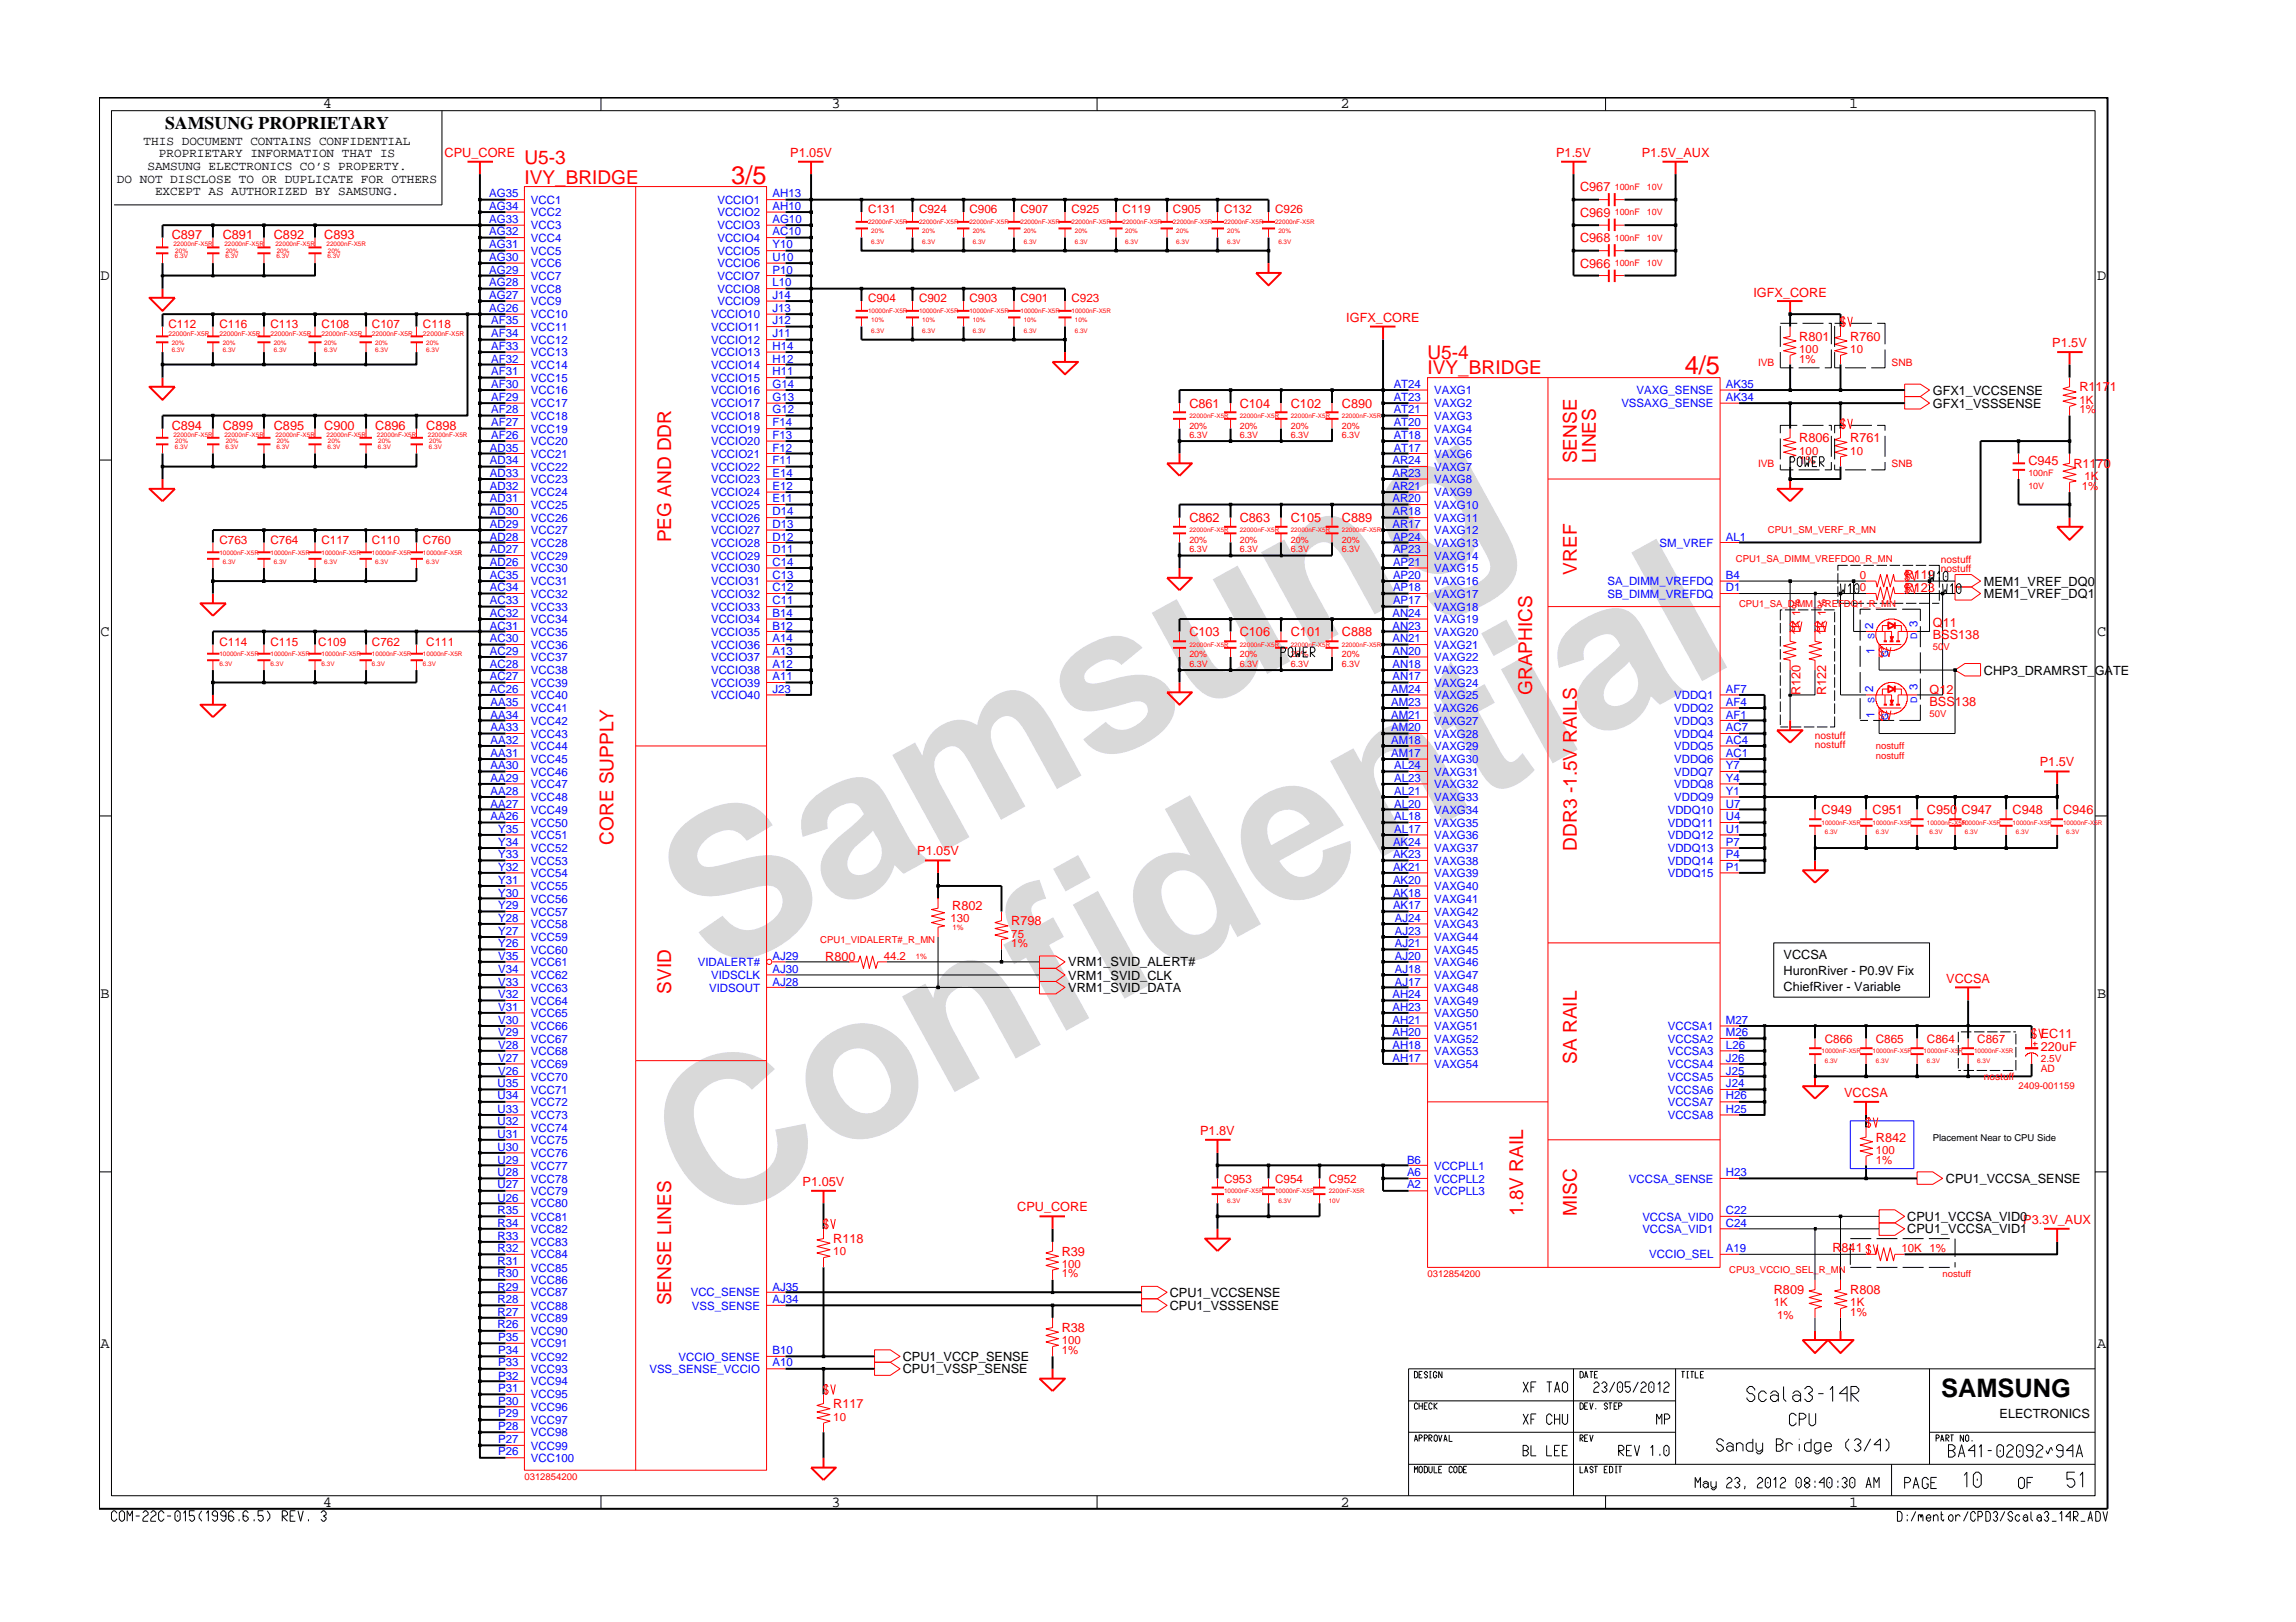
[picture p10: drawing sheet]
<svg xmlns="http://www.w3.org/2000/svg" width="297mm" height="210mm" viewBox="0 0 297 210" stroke-linecap="round" stroke-linejoin="round" font-family="sans-serif">
<defs><g id="words">
<g font-size="26.5" fill="#d9d9d9">
<text x="92.4" y="126.5" transform="rotate(-29 92.4 126.5)">Samsung</text>
<text x="91.1" y="159.2" transform="rotate(-29 91.1 159.2)">Confidential</text>
</g>
<g font-size="3.3" fill="#f00">
<text x="94.6" y="23.8">3/5</text>
<text x="218" y="48.4">4/5</text>
</g>
<text font-size="3.3" x="251.1" y="180.8">SAMSUNG</text>
<g font-size="2.5" fill="#f00">
<text x="67.8" y="23.8">IVY_BRIDGE</text>
<text x="67.8" y="21.3">U5-3</text>
<text x="184.7" y="46.4">U5-4</text>
<text x="184.7" y="48.4">IVY_BRIDGE</text>
<text x="204" y="60" transform="rotate(-90 204 60)">SENSE</text>
<text x="206.4" y="60" transform="rotate(-90 206.4 60)">LINES</text>
<text x="86.8" y="70.2" transform="rotate(-90 86.8 70.2)">PEG AND DDR</text>
<text x="204" y="74.4" transform="rotate(-90 204 74.4)">VREF</text>
<text x="198.2" y="89.9" transform="rotate(-90 198.2 89.9)">GRAPHICS</text>
<text x="79.4" y="109.3" transform="rotate(-90 79.4 109.3)">CORE SUPPLY</text>
<text x="204" y="110.1" transform="rotate(-90 204 110.1)">DDR3 -1.5V RAILS</text>
<text x="86.8" y="128.6" transform="rotate(-90 86.8 128.6)">SVID</text>
<text x="204" y="137.7" transform="rotate(-90 204 137.7)">SA RAIL</text>
<text x="197" y="157.4" transform="rotate(-90 197 157.4)">1.8V RAIL</text>
<text x="204" y="157.4" transform="rotate(-90 204 157.4)">MISC</text>
<text x="86.8" y="168.9" transform="rotate(-90 86.8 168.9)">SENSE LINES</text>
</g>
<text font-size="2.3" x="21.4" y="16.7">SAMSUNG PROPRIETARY</text>
<g font-size="2">
<text x="41.8" y="14">4</text>
<text x="107.6" y="14">3</text>
<text x="173.4" y="14">2</text>
<text x="239.2" y="14">1</text>
<text x="13" y="36.2">D</text>
<text x="271.3" y="36.2">D</text>
<text x="13" y="82.3">C</text>
<text x="271.3" y="82.3">C</text>
<text x="13" y="129.2">B</text>
<text x="271.3" y="129.2">B</text>
<text x="13" y="174.4">A</text>
<text x="271.3" y="174.4">A</text>
<text x="41.8" y="195">4</text>
<text x="107.6" y="195">3</text>
<text x="173.4" y="195">2</text>
<text x="239.2" y="195">1</text>
</g>
<g font-size="1.6">
<text x="15.1" y="23.7">DO NOT DISCLOSE TO OR DUPLICATE FOR OTHERS</text>
<text x="18.6" y="18.8">THIS DOCUMENT CONTAINS CONFIDENTIAL</text>
<text x="19.1" y="22">SAMSUNG ELECTRONICS CO’S PROPERTY.</text>
<text x="20.5" y="20.4">PROPRIETARY INFORMATION THAT IS</text>
<text x="20.1" y="25.3">EXCEPT AS AUTHORIZED BY SAMSUNG.</text>
<text x="250" y="52.8">GFX1_VSSSENSE</text>
<text x="250" y="51.1">GFX1_VCCSENSE</text>
<text x="256.7" y="77.4">MEM1_VREF_DQ1</text>
<text x="256.7" y="75.8">MEM1_VREF_DQ0</text>
<text x="256.7" y="87.3">CHP3_DRAMRST_GATE</text>
<text x="138.2" y="125.1">VRM1_SVID_ALERT#</text>
<text x="230.7" y="124.1">VCCSA</text>
<text x="138.2" y="126.8">VRM1_SVID_CLK</text>
<text x="138.2" y="128.4">VRM1_SVID_DATA</text>
<text x="230.7" y="128.2">ChiefRiver - Variable</text>
<text x="230.7" y="126.2">HuronRiver - P0.9V Fix</text>
<text x="251.7" y="153.1">CPU1_VCCSA_SENSE</text>
<text x="246.7" y="158">CPU1_VCCSA_VID0</text>
<text x="246.7" y="159.6">CPU1_VCCSA_VID1</text>
<text x="151.3" y="167.8">CPU1_VCCSENSE</text>
<text x="151.3" y="169.5">CPU1_VSSSENSE</text>
<text x="116.8" y="176.1">CPU1_VCCP_SENSE</text>
<text x="116.8" y="177.7">CPU1_VSSP_SENSE</text>
<text x="258.7" y="183.5">ELECTRONICS</text>
</g>
<g font-size="1.6" fill="#f00">
<text x="57.5" y="20.3">CPU_CORE</text>
<text x="102.2" y="20.3">P1.05V</text>
<text x="201.3" y="20.3">P1.5V</text>
<text x="212.4" y="20.3">P1.5V_AUX</text>
<text x="204.4" y="28">C969</text>
<text x="204.4" y="24.7">C967</text>
<text x="22.2" y="30.9">C897</text>
<text x="28.8" y="30.9">C891</text>
<text x="35.4" y="30.9">C892</text>
<text x="41.9" y="30.9">C893</text>
<text x="204.4" y="31.3">C968</text>
<text x="204.4" y="34.6">C966</text>
<text x="174.2" y="41.7">IGFX_CORE</text>
<text x="226.8" y="38.4">IGFX_CORE</text>
<text x="232.8" y="44.1">R801</text>
<text x="239.4" y="44.1">R760</text>
<text x="265.5" y="44.9">P1.5V</text>
<text x="153.9" y="52.8">C861</text>
<text x="160.4" y="52.8">C104</text>
<text x="167" y="52.8">C102</text>
<text x="173.6" y="52.8">C890</text>
<text x="269" y="50.7">R1171</text>
<text x="22.2" y="55.6">C894</text>
<text x="28.8" y="55.6">C899</text>
<text x="35.4" y="55.6">C895</text>
<text x="41.9" y="55.6">C900</text>
<text x="48.5" y="55.6">C896</text>
<text x="55.1" y="55.6">C898</text>
<text x="232.8" y="57.3">R806</text>
<text x="239.4" y="57.3">R761</text>
<text x="262.4" y="60.1">C945</text>
<text x="268.2" y="60.6">R1170</text>
<text x="153.9" y="67.6">C862</text>
<text x="160.4" y="67.6">C863</text>
<text x="167" y="67.6">C105</text>
<text x="173.6" y="67.6">C889</text>
<text x="246.4" y="75">R119</text>
<text x="246.4" y="76.6">R123</text>
<text x="153.9" y="82.3">C103</text>
<text x="160.4" y="82.3">C106</text>
<text x="167" y="82.3">C101</text>
<text x="173.6" y="82.3">C888</text>
<text x="250" y="81.1">Q11</text>
<text x="250" y="82.7">BSS138</text>
<text x="233" y="89.9" transform="rotate(-90 233 89.9)">R120</text>
<text x="236.3" y="89.9" transform="rotate(-90 236.3 89.9)">R122</text>
<text x="249.6" y="89.8">Q12</text>
<text x="249.6" y="91.4">BSS138</text>
<text x="263.9" y="99.2">P1.5V</text>
<text x="235.7" y="105.3">C949</text>
<text x="242.3" y="105.3">C951</text>
<text x="249.3" y="105.3">C950 C947</text>
<text x="260.4" y="105.3">C948</text>
<text x="266.9" y="105.3">C946</text>
<text x="118.7" y="110.7">P1.05V</text>
<text x="123.2" y="117.7">R802</text>
<text x="130.8" y="119.7">R798</text>
<text x="106.8" y="124.3">R800</text>
<text x="251.8" y="127.2">VCCSA</text>
<text x="264" y="134.4">EC11</text>
<text x="264" y="136">220uF</text>
<text x="238.6" y="142">VCCSA</text>
<text x="155.3" y="146.9">P1.8V</text>
<text x="242.7" y="147.8">R842</text>
<text x="103.8" y="153.4">P1.05V</text>
<text x="107.8" y="160.9">R118</text>
<text x="131.6" y="156.7">CPU_CORE</text>
<text x="261.7" y="158.4">P3.3V_AUX</text>
<text x="137.4" y="162.5">R39</text>
<text x="229.5" y="167.5">R809</text>
<text x="237.1" y="162.1">R841</text>
<text x="239.4" y="167.5">R808</text>
<text x="137.4" y="172.4">R38</text>
<text x="107.8" y="182.2">R117</text>
</g>
<g font-size="1.5" fill="#00f">
<text x="63.3" y="25.5">AG35</text>
<text x="63.3" y="28.8">AG33</text>
<text x="63.3" y="27.2">AG34</text>
<text x="68.7" y="26.4">VCC1</text>
<text x="68.7" y="29.7">VCC3</text>
<text x="68.7" y="28">VCC2</text>
<text x="92.8" y="29.7">VCCIO3</text>
<text x="92.8" y="28">VCCIO2</text>
<text x="92.8" y="26.4">VCCIO1</text>
<text x="99.9" y="28.8">AG10</text>
<text x="99.9" y="27.2">AH10</text>
<text x="99.9" y="25.5">AH13</text>
<text x="63.3" y="35.4">AG29</text>
<text x="63.3" y="33.7">AG30</text>
<text x="63.3" y="32.1">AG31</text>
<text x="63.3" y="30.4">AG32</text>
<text x="68.7" y="34.6">VCC6</text>
<text x="68.7" y="33">VCC5</text>
<text x="68.7" y="31.3">VCC4</text>
<text x="92.8" y="33">VCCIO5</text>
<text x="92.8" y="34.6">VCCIO6</text>
<text x="92.8" y="31.3">VCCIO4</text>
<text x="99.9" y="32.1">Y10</text>
<text x="99.9" y="33.7">U10</text>
<text x="99.9" y="35.4">P10</text>
<text x="99.9" y="30.4">AC10</text>
<text x="63.3" y="40.3">AG26</text>
<text x="63.3" y="38.7">AG27</text>
<text x="63.3" y="37">AG28</text>
<text x="63.5" y="42">AF35</text>
<text x="68.7" y="41.2">VCC10</text>
<text x="68.7" y="39.5">VCC9</text>
<text x="68.7" y="37.9">VCC8</text>
<text x="68.7" y="36.2">VCC7</text>
<text x="92" y="41.2">VCCIO10</text>
<text x="92.8" y="36.2">VCCIO7</text>
<text x="92.8" y="37.9">VCCIO8</text>
<text x="92.8" y="39.5">VCCIO9</text>
<text x="99.9" y="37">L10</text>
<text x="99.9" y="38.7">J14</text>
<text x="99.9" y="42">J12</text>
<text x="99.9" y="40.3">J13</text>
<text x="63.5" y="43.6">AF34</text>
<text x="63.5" y="45.3">AF33</text>
<text x="63.5" y="47">AF32</text>
<text x="68.7" y="42.8">VCC11</text>
<text x="68.7" y="44.5">VCC12</text>
<text x="68.7" y="46.1">VCC13</text>
<text x="68.7" y="47.7">VCC14</text>
<text x="92" y="44.5">VCCIO12</text>
<text x="92" y="46.1">VCCIO13</text>
<text x="92" y="47.7">VCCIO14</text>
<text x="92" y="42.8">VCCIO11</text>
<text x="99.9" y="43.6">J11</text>
<text x="99.9" y="45.3">H14</text>
<text x="99.9" y="47">H12</text>
<text x="63.5" y="48.6">AF31</text>
<text x="63.5" y="50.3">AF30</text>
<text x="63.5" y="51.9">AF29</text>
<text x="63.5" y="53.5">AF28</text>
<text x="68.7" y="49.4">VCC15</text>
<text x="68.7" y="51">VCC16</text>
<text x="68.7" y="52.7">VCC17</text>
<text x="92" y="49.4">VCCIO15</text>
<text x="92" y="51">VCCIO16</text>
<text x="92" y="52.7">VCCIO17</text>
<text x="99.9" y="48.6">H11</text>
<text x="99.9" y="50.3">G14</text>
<text x="99.9" y="51.9">G13</text>
<text x="99.9" y="53.5">G12</text>
<text x="180.3" y="50.3">AT24</text>
<text x="180.3" y="53.5">AT21</text>
<text x="180.3" y="51.9">AT23</text>
<text x="185.5" y="51">VAXG1</text>
<text x="185.5" y="52.7">VAXG2</text>
<text x="209.8" y="52.7">VSSAXG_SENSE</text>
<text x="211.7" y="51">VAXG_SENSE</text>
<text x="223.3" y="51.9">AK34</text>
<text x="223.3" y="50.3">AK35</text>
<text x="63.4" y="58.5">AD35</text>
<text x="63.5" y="55.2">AF27</text>
<text x="63.5" y="56.8">AF26</text>
<text x="68.7" y="54.3">VCC18</text>
<text x="68.7" y="56">VCC19</text>
<text x="68.7" y="57.6">VCC20</text>
<text x="68.7" y="59.2">VCC21</text>
<text x="92" y="59.2">VCCIO21</text>
<text x="92" y="54.3">VCCIO18</text>
<text x="92" y="56">VCCIO19</text>
<text x="92" y="57.6">VCCIO20</text>
<text x="99.9" y="58.5">F12</text>
<text x="99.9" y="55.2">F14</text>
<text x="99.9" y="56.8">F13</text>
<text x="180.3" y="56.8">AT18</text>
<text x="180.3" y="58.5">AT17</text>
<text x="180.3" y="55.2">AT20</text>
<text x="185.5" y="57.6">VAXG5</text>
<text x="185.5" y="59.2">VAXG6</text>
<text x="185.5" y="56">VAXG4</text>
<text x="185.5" y="54.3">VAXG3</text>
<text x="63.4" y="63.4">AD32</text>
<text x="63.4" y="65">AD31</text>
<text x="63.4" y="60.1">AD34</text>
<text x="63.4" y="61.8">AD33</text>
<text x="68.7" y="64.2">VCC24</text>
<text x="68.7" y="65.8">VCC25</text>
<text x="68.7" y="60.9">VCC22</text>
<text x="68.7" y="62.5">VCC23</text>
<text x="92" y="60.9">VCCIO22</text>
<text x="92" y="62.5">VCCIO23</text>
<text x="92" y="64.2">VCCIO24</text>
<text x="92" y="65.8">VCCIO25</text>
<text x="99.9" y="60.1">F11</text>
<text x="99.9" y="61.8">E14</text>
<text x="99.9" y="63.4">E12</text>
<text x="99.9" y="65">E11</text>
<text x="180.1" y="65">AR20</text>
<text x="180.1" y="63.4">AR21</text>
<text x="180.1" y="60.1">AR24</text>
<text x="180.1" y="61.8">AR23</text>
<text x="185.5" y="65.8">VAXG10</text>
<text x="185.5" y="62.5">VAXG8</text>
<text x="185.5" y="64.2">VAXG9</text>
<text x="185.5" y="60.9">VAXG7</text>
<text x="63.4" y="66.7">AD30</text>
<text x="63.4" y="68.3">AD29</text>
<text x="63.4" y="70">AD28</text>
<text x="63.4" y="71.6">AD27</text>
<text x="68.7" y="67.5">VCC26</text>
<text x="68.7" y="69.1">VCC27</text>
<text x="68.7" y="70.7">VCC28</text>
<text x="92" y="67.5">VCCIO26</text>
<text x="92" y="69.1">VCCIO27</text>
<text x="92" y="70.7">VCCIO28</text>
<text x="99.9" y="66.7">D14</text>
<text x="99.9" y="68.3">D13</text>
<text x="99.9" y="70">D12</text>
<text x="99.9" y="71.6">D11</text>
<text x="180.1" y="66.7">AR18</text>
<text x="180.1" y="68.3">AR17</text>
<text x="180.2" y="70">AP24</text>
<text x="180.2" y="71.6">AP23</text>
<text x="185.5" y="67.5">VAXG11</text>
<text x="185.5" y="69.1">VAXG12</text>
<text x="185.5" y="70.7">VAXG13</text>
<text x="214.7" y="70.7">SM_VREF</text>
<text x="223.3" y="70">AL1</text>
<text x="63.4" y="73.3">AD26</text>
<text x="63.4" y="74.9">AC35</text>
<text x="63.4" y="76.5">AC34</text>
<text x="68.7" y="72.4">VCC29</text>
<text x="68.7" y="74">VCC30</text>
<text x="68.7" y="75.7">VCC31</text>
<text x="68.7" y="77.3">VCC32</text>
<text x="92" y="75.7">VCCIO31</text>
<text x="92" y="77.3">VCCIO32</text>
<text x="92" y="72.4">VCCIO29</text>
<text x="92" y="74">VCCIO30</text>
<text x="99.9" y="73.3">C14</text>
<text x="99.9" y="74.9">C13</text>
<text x="99.9" y="76.5">C12</text>
<text x="180.2" y="73.3">AP21</text>
<text x="180.2" y="74.9">AP20</text>
<text x="180.2" y="76.5">AP18</text>
<text x="185.5" y="72.4">VAXG14</text>
<text x="185.5" y="74">VAXG15</text>
<text x="185.5" y="75.7">VAXG16</text>
<text x="185.5" y="77.3">VAXG17</text>
<text x="208" y="75.7">SA_DIMM_VREFDQ</text>
<text x="208" y="77.3">SB_DIMM_VREFDQ</text>
<text x="223.3" y="74.9">B4</text>
<text x="223.3" y="76.5">D1</text>
<text x="63.4" y="78.2">AC33</text>
<text x="63.4" y="79.8">AC32</text>
<text x="63.4" y="81.5">AC31</text>
<text x="63.4" y="83.1">AC30</text>
<text x="68.7" y="80.6">VCC34</text>
<text x="68.7" y="82.3">VCC35</text>
<text x="68.7" y="84">VCC36</text>
<text x="68.7" y="79">VCC33</text>
<text x="92" y="79">VCCIO33</text>
<text x="92" y="80.6">VCCIO34</text>
<text x="92" y="82.3">VCCIO35</text>
<text x="92" y="84">VCCIO36</text>
<text x="99.9" y="78.2">C11</text>
<text x="99.9" y="79.8">B14</text>
<text x="99.9" y="81.5">B12</text>
<text x="99.9" y="83.1">A14</text>
<text x="180.1" y="79.8">AN24</text>
<text x="180.1" y="81.5">AN23</text>
<text x="180.1" y="83.1">AN21</text>
<text x="180.2" y="78.2">AP17</text>
<text x="185.5" y="79">VAXG18</text>
<text x="185.5" y="80.6">VAXG19</text>
<text x="185.5" y="82.3">VAXG20</text>
<text x="185.5" y="84">VAXG21</text>
<text x="242.3" y="81.4" transform="rotate(-90 242.3 81.4)">2</text>
<text x="248.1" y="81.1" transform="rotate(-90 248.1 81.1)">3</text>
<text x="63.4" y="84.7">AC29</text>
<text x="63.4" y="86.4">AC28</text>
<text x="63.4" y="88">AC27</text>
<text x="63.4" y="89.7">AC26</text>
<text x="68.7" y="85.6">VCC37</text>
<text x="68.7" y="87.3">VCC38</text>
<text x="68.7" y="88.9">VCC39</text>
<text x="92" y="85.6">VCCIO37</text>
<text x="92" y="87.3">VCCIO38</text>
<text x="92" y="88.9">VCCIO39</text>
<text x="99.9" y="89.7">J23</text>
<text x="99.9" y="84.7">A13</text>
<text x="99.9" y="86.4">A12</text>
<text x="99.9" y="88">A11</text>
<text x="180" y="89.7">AM24</text>
<text x="180.1" y="84.7">AN20</text>
<text x="180.1" y="86.4">AN18</text>
<text x="180.1" y="88">AN17</text>
<text x="185.5" y="85.6">VAXG22</text>
<text x="185.5" y="87.3">VAXG23</text>
<text x="185.5" y="88.9">VAXG24</text>
<text x="223.3" y="89.7">AF7</text>
<text x="242.3" y="89.6" transform="rotate(-90 242.3 89.6)">2</text>
<text x="242.5" y="84.7" transform="rotate(-90 242.5 84.7)">1</text>
<text x="248.1" y="89.3" transform="rotate(-90 248.1 89.3)">3</text>
<text x="63.5" y="94.6">AA33</text>
<text x="63.5" y="91.3">AA35</text>
<text x="63.5" y="93">AA34</text>
<text x="68.7" y="90.5">VCC40</text>
<text x="68.7" y="92.2">VCC41</text>
<text x="68.7" y="93.8">VCC42</text>
<text x="68.7" y="95.5">VCC43</text>
<text x="92" y="90.5">VCCIO40</text>
<text x="180" y="91.3">AM23</text>
<text x="180" y="93">AM21</text>
<text x="180" y="94.6">AM20</text>
<text x="185.5" y="95.5">VAXG28</text>
<text x="185.5" y="90.5">VAXG25</text>
<text x="185.5" y="92.2">VAXG26</text>
<text x="185.5" y="93.8">VAXG27</text>
<text x="216.6" y="92.2">VDDQ2</text>
<text x="216.6" y="93.8">VDDQ3</text>
<text x="216.6" y="95.5">VDDQ4</text>
<text x="216.6" y="90.5">VDDQ1</text>
<text x="223.3" y="91.3">AF4</text>
<text x="223.3" y="93">AF1</text>
<text x="223.3" y="94.6">AC7</text>
<text x="242.5" y="92.9" transform="rotate(-90 242.5 92.9)">1</text>
<text x="63.5" y="96.2">AA32</text>
<text x="63.5" y="97.9">AA31</text>
<text x="63.5" y="99.5">AA30</text>
<text x="63.5" y="101.2">AA29</text>
<text x="68.7" y="97.1">VCC44</text>
<text x="68.7" y="98.8">VCC45</text>
<text x="68.7" y="100.4">VCC46</text>
<text x="68.7" y="102">VCC47</text>
<text x="180" y="96.2">AM18</text>
<text x="180" y="97.9">AM17</text>
<text x="180.4" y="99.5">AL24</text>
<text x="180.4" y="101.2">AL23</text>
<text x="185.5" y="97.1">VAXG29</text>
<text x="185.5" y="98.8">VAXG30</text>
<text x="185.5" y="100.4">VAXG31</text>
<text x="185.5" y="102">VAXG32</text>
<text x="216.6" y="97.1">VDDQ5</text>
<text x="216.6" y="98.8">VDDQ6</text>
<text x="216.6" y="100.4">VDDQ7</text>
<text x="216.6" y="102">VDDQ8</text>
<text x="223.3" y="96.2">AC4</text>
<text x="223.3" y="97.9">AC1</text>
<text x="223.3" y="99.5">Y7</text>
<text x="223.3" y="101.2">Y4</text>
<text x="63.5" y="102.8">AA28</text>
<text x="63.5" y="104.5">AA27</text>
<text x="63.5" y="106.1">AA26</text>
<text x="64.5" y="107.7">Y35</text>
<text x="68.7" y="103.7">VCC48</text>
<text x="68.7" y="105.3">VCC49</text>
<text x="68.7" y="107">VCC50</text>
<text x="180.4" y="102.8">AL21</text>
<text x="180.4" y="104.5">AL20</text>
<text x="180.4" y="106.1">AL18</text>
<text x="180.4" y="107.7">AL17</text>
<text x="185.5" y="103.7">VAXG33</text>
<text x="185.5" y="105.3">VAXG34</text>
<text x="185.5" y="107">VAXG35</text>
<text x="215.8" y="105.3">VDDQ10</text>
<text x="215.8" y="107">VDDQ11</text>
<text x="216.6" y="103.7">VDDQ9</text>
<text x="223.3" y="102.8">Y1</text>
<text x="223.3" y="107.7">U1</text>
<text x="223.3" y="104.5">U7</text>
<text x="223.3" y="106.1">U4</text>
<text x="64.5" y="111">Y33</text>
<text x="64.5" y="112.7">Y32</text>
<text x="64.5" y="109.4">Y34</text>
<text x="68.7" y="111.9">VCC53</text>
<text x="68.7" y="113.5">VCC54</text>
<text x="68.7" y="108.6">VCC51</text>
<text x="68.7" y="110.3">VCC52</text>
<text x="180.2" y="111">AK23</text>
<text x="180.2" y="112.7">AK21</text>
<text x="180.2" y="109.4">AK24</text>
<text x="185.5" y="111.9">VAXG38</text>
<text x="185.5" y="113.5">VAXG39</text>
<text x="185.5" y="108.6">VAXG36</text>
<text x="185.5" y="110.3">VAXG37</text>
<text x="215.8" y="110.3">VDDQ13</text>
<text x="215.8" y="111.9">VDDQ14</text>
<text x="215.8" y="113.5">VDDQ15</text>
<text x="215.8" y="108.6">VDDQ12</text>
<text x="223.3" y="109.4">P7</text>
<text x="223.3" y="111">P4</text>
<text x="223.3" y="112.7">P1</text>
<text x="64.5" y="114.3">Y31</text>
<text x="64.5" y="116">Y30</text>
<text x="64.5" y="117.6">Y29</text>
<text x="64.5" y="119.3">Y28</text>
<text x="68.7" y="115.2">VCC55</text>
<text x="68.7" y="116.8">VCC56</text>
<text x="68.7" y="118.5">VCC57</text>
<text x="180.2" y="114.3">AK20</text>
<text x="180.2" y="116">AK18</text>
<text x="180.2" y="117.6">AK17</text>
<text x="180.5" y="119.3">AJ24</text>
<text x="185.5" y="115.2">VAXG40</text>
<text x="185.5" y="116.8">VAXG41</text>
<text x="185.5" y="118.5">VAXG42</text>
<text x="64.5" y="125.9">V34</text>
<text x="64.5" y="121">Y27</text>
<text x="64.5" y="122.6">Y26</text>
<text x="64.5" y="124.3">V35</text>
<text x="68.7" y="120.1">VCC58</text>
<text x="68.7" y="121.8">VCC59</text>
<text x="68.7" y="123.4">VCC60</text>
<text x="68.7" y="125">VCC61</text>
<text x="90.3" y="125">VIDALERT#</text>
<text x="99.9" y="124.3">AJ29</text>
<text x="99.9" y="125.9">AJ30</text>
<text x="180.5" y="120.9">AJ23</text>
<text x="180.5" y="122.6">AJ21</text>
<text x="180.5" y="124.3">AJ20</text>
<text x="180.5" y="125.9">AJ18</text>
<text x="185.5" y="120.1">VAXG43</text>
<text x="185.5" y="121.8">VAXG44</text>
<text x="185.5" y="123.4">VAXG45</text>
<text x="185.5" y="125">VAXG46</text>
<text x="64.5" y="127.6">V33</text>
<text x="64.5" y="129.2">V32</text>
<text x="64.5" y="130.8">V31</text>
<text x="68.7" y="128.3">VCC63</text>
<text x="68.7" y="130">VCC64</text>
<text x="68.7" y="131.6">VCC65</text>
<text x="68.7" y="126.7">VCC62</text>
<text x="91.7" y="128.3">VIDSOUT</text>
<text x="92" y="126.7">VIDSCLK</text>
<text x="99.9" y="127.6">AJ28</text>
<text x="180.1" y="129.2">AH24</text>
<text x="180.1" y="130.8">AH23</text>
<text x="180.5" y="127.6">AJ17</text>
<text x="185.5" y="126.7">VAXG47</text>
<text x="185.5" y="128.3">VAXG48</text>
<text x="185.5" y="130">VAXG49</text>
<text x="185.5" y="131.6">VAXG50</text>
<text x="64.5" y="132.5">V30</text>
<text x="64.5" y="134.1">V29</text>
<text x="64.5" y="135.8">V28</text>
<text x="64.5" y="137.4">V27</text>
<text x="68.7" y="133.3">VCC66</text>
<text x="68.7" y="134.9">VCC67</text>
<text x="68.7" y="136.5">VCC68</text>
<text x="180.1" y="132.5">AH21</text>
<text x="180.1" y="134.1">AH20</text>
<text x="180.1" y="135.8">AH18</text>
<text x="180.1" y="137.4">AH17</text>
<text x="185.5" y="133.3">VAXG51</text>
<text x="185.5" y="134.9">VAXG52</text>
<text x="185.5" y="136.5">VAXG53</text>
<text x="215.8" y="133.3">VCCSA1</text>
<text x="215.8" y="134.9">VCCSA2</text>
<text x="215.8" y="136.5">VCCSA3</text>
<text x="223.3" y="132.5">M27</text>
<text x="223.3" y="134.1">M26</text>
<text x="223.3" y="135.8">L26</text>
<text x="223.3" y="137.4">J26</text>
<text x="64.4" y="142.3">U34</text>
<text x="64.4" y="144">U33</text>
<text x="64.4" y="140.7">U35</text>
<text x="64.5" y="139.1">V26</text>
<text x="68.7" y="138.2">VCC69</text>
<text x="68.7" y="139.8">VCC70</text>
<text x="68.7" y="141.5">VCC71</text>
<text x="68.7" y="143.1">VCC72</text>
<text x="185.5" y="138.2">VAXG54</text>
<text x="215.8" y="139.8">VCCSA5</text>
<text x="215.8" y="141.5">VCCSA6</text>
<text x="215.8" y="143.1">VCCSA7</text>
<text x="215.8" y="138.2">VCCSA4</text>
<text x="223.3" y="139.1">J25</text>
<text x="223.3" y="140.7">J24</text>
<text x="223.3" y="142.3">H26</text>
<text x="223.3" y="144">H25</text>
<text x="64.4" y="145.6">U32</text>
<text x="64.4" y="147.3">U31</text>
<text x="64.4" y="148.9">U30</text>
<text x="68.7" y="144.8">VCC73</text>
<text x="68.7" y="146.4">VCC74</text>
<text x="68.7" y="148">VCC75</text>
<text x="68.7" y="149.7">VCC76</text>
<text x="215.8" y="144.8">VCCSA8</text>
<text x="64.4" y="150.6">U29</text>
<text x="64.4" y="152.2">U28</text>
<text x="64.4" y="153.8">U27</text>
<text x="64.4" y="155.5">U26</text>
<text x="68.7" y="151.3">VCC77</text>
<text x="68.7" y="153">VCC78</text>
<text x="68.7" y="154.6">VCC79</text>
<text x="182" y="150.6">B6</text>
<text x="182" y="152.2">A6</text>
<text x="182" y="153.8">A2</text>
<text x="185.5" y="151.3">VCCPLL1</text>
<text x="185.5" y="153">VCCPLL2</text>
<text x="185.5" y="154.6">VCCPLL3</text>
<text x="210.7" y="153">VCCSA_SENSE</text>
<text x="223.3" y="152.2">H23</text>
<text x="64.4" y="158.8">R34</text>
<text x="64.4" y="160.4">R33</text>
<text x="64.4" y="157.1">R35</text>
<text x="68.7" y="159.6">VCC82</text>
<text x="68.7" y="161.3">VCC83</text>
<text x="68.7" y="156.3">VCC80</text>
<text x="68.7" y="157.9">VCC81</text>
<text x="212.5" y="157.9">VCCSA_VID0</text>
<text x="212.5" y="159.6">VCCSA_VID1</text>
<text x="223.3" y="157.1">C22</text>
<text x="223.3" y="158.8">C24</text>
<text x="64.4" y="162">R32</text>
<text x="64.4" y="163.7">R31</text>
<text x="64.4" y="165.3">R30</text>
<text x="64.4" y="167">R29</text>
<text x="68.7" y="162.9">VCC84</text>
<text x="68.7" y="164.6">VCC85</text>
<text x="68.7" y="166.2">VCC86</text>
<text x="68.7" y="167.8">VCC87</text>
<text x="89.4" y="167.8">VCC_SENSE</text>
<text x="99.9" y="167">AJ35</text>
<text x="213.4" y="162.9">VCCIO_SEL</text>
<text x="223.3" y="162">A19</text>
<text x="64.4" y="168.6">R28</text>
<text x="64.4" y="170.3">R27</text>
<text x="64.4" y="171.9">R26</text>
<text x="64.5" y="173.5">P35</text>
<text x="68.7" y="169.5">VCC88</text>
<text x="68.7" y="171.1">VCC89</text>
<text x="68.7" y="172.8">VCC90</text>
<text x="89.5" y="169.5">VSS_SENSE</text>
<text x="99.9" y="168.6">AJ34</text>
<text x="64.5" y="175.2">P34</text>
<text x="64.5" y="176.8">P33</text>
<text x="64.5" y="178.5">P32</text>
<text x="68.7" y="176.1">VCC92</text>
<text x="68.7" y="177.7">VCC93</text>
<text x="68.7" y="179.3">VCC94</text>
<text x="68.7" y="174.4">VCC91</text>
<text x="84" y="177.7">VSS_SENSE_VCCIO</text>
<text x="87.8" y="176.1">VCCIO_SENSE</text>
<text x="99.9" y="176.8">A10</text>
<text x="99.9" y="175.2">B10</text>
<text x="64.5" y="180.1">P31</text>
<text x="64.5" y="181.8">P30</text>
<text x="64.5" y="183.4">P29</text>
<text x="64.5" y="185">P28</text>
<text x="68.7" y="181">VCC95</text>
<text x="68.7" y="182.6">VCC96</text>
<text x="68.7" y="184.3">VCC97</text>
<text x="68.7" y="185.9">VCC98</text>
<text x="64.5" y="188.3">P26</text>
<text x="64.5" y="186.7">P27</text>
<text x="68.7" y="189.2">VCC100</text>
<text x="68.7" y="187.6">VCC99</text>
</g>
<g font-size="1.5" fill="#f00">
<text x="112.3" y="27.6">C131</text>
<text x="118.9" y="27.6">C924</text>
<text x="125.4" y="27.6">C906</text>
<text x="132" y="27.6">C907</text>
<text x="138.6" y="27.6">C925</text>
<text x="145.2" y="27.6">C119</text>
<text x="151.8" y="27.6">C905</text>
<text x="158.4" y="27.6">C132</text>
<text x="165" y="27.6">C926</text>
<text x="112.3" y="39.1">C904</text>
<text x="118.9" y="39.1">C902</text>
<text x="125.4" y="39.1">C903</text>
<text x="132" y="39.1">C901</text>
<text x="138.6" y="39.1">C923</text>
<text x="21.8" y="42.4">C112</text>
<text x="28.4" y="42.4">C116</text>
<text x="35" y="42.4">C113</text>
<text x="41.6" y="42.4">C108</text>
<text x="48.1" y="42.4">C107</text>
<text x="54.7" y="42.4">C118</text>
<text x="232.8" y="45.7">100</text>
<text x="232.8" y="47">1%</text>
<text x="239.4" y="45.7">10</text>
<text x="269" y="53.5">1%</text>
<text x="269" y="52.3">1K</text>
<text x="232.8" y="58.9">100</text>
<text x="239.4" y="58.9">10</text>
<text x="232.8" y="60.1">1%</text>
<text x="269.3" y="63.4">1%</text>
<text x="269.7" y="62.1">1K</text>
<text x="28.4" y="70.4">C763</text>
<text x="35" y="70.4">C764</text>
<text x="41.6" y="70.4">C117</text>
<text x="48.1" y="70.4">C110</text>
<text x="54.7" y="70.4">C760</text>
<text x="240.6" y="76.5">0</text>
<text x="240.6" y="74.9">0</text>
<text x="28.4" y="83.5">C114</text>
<text x="35" y="83.5">C115</text>
<text x="41.2" y="83.5">C109</text>
<text x="48.1" y="83.5">C762</text>
<text x="55.1" y="83.5">C111</text>
<text x="232.9" y="82.1" transform="rotate(-90 232.9 82.1)">1K 1%</text>
<text x="236.2" y="82.1" transform="rotate(-90 236.2 82.1)">1K 1%</text>
<text x="123" y="119.3">130</text>
<text x="114.3" y="124.3">44.2</text>
<text x="130.8" y="122.6">1%</text>
<text x="130.8" y="121.4">75</text>
<text x="236.1" y="134.9">C866</text>
<text x="242.7" y="134.9">C865</text>
<text x="249.3" y="134.9">C864</text>
<text x="255.8" y="134.9">C867</text>
<text x="242.7" y="149.3">100</text>
<text x="158.4" y="153.1">C953</text>
<text x="165" y="153.1">C954</text>
<text x="171.9" y="153.1">C952</text>
<text x="242.7" y="150.6">1%</text>
<text x="107.8" y="162.4">10</text>
<text x="137.4" y="165.3">1%</text>
<text x="137.4" y="164.1">100</text>
<text x="246" y="162">10K 1%</text>
<text x="137.4" y="174">100</text>
<text x="229.5" y="169">1K</text>
<text x="229.9" y="170.6">1%</text>
<text x="239.4" y="169">1K</text>
<text x="239.4" y="170.3">1%</text>
<text x="137.4" y="175.2">1%</text>
<text x="107.8" y="183.9">10</text>
</g>
<g font-size="1.3" fill="#f00">
<text x="227.4" y="47.3">IVB</text>
<text x="244.7" y="47.3">SNB</text>
<text x="227.4" y="60.4">IVB</text>
<text x="244.7" y="60.4">SNB</text>
<text x="251.1" y="74">nostuff</text>
<text x="251.1" y="72.8">nostuff</text>
<text x="234.8" y="95.6">nostuff</text>
<text x="234.8" y="96.8">nostuff</text>
<text x="264" y="137.4">2.5V</text>
<text x="256.7" y="139.8">nostuff</text>
<text x="264" y="138.7">AD</text>
</g>
<g font-size="1.2" fill="#f00">
<text x="208.9" y="24.6">100nF</text>
<text x="208.9" y="27.9">100nF</text>
<text x="213" y="27.9">10V</text>
<text x="213" y="24.6">10V</text>
<text x="208.9" y="34.5">100nF</text>
<text x="208.9" y="31.2">100nF</text>
<text x="213" y="34.5">10V</text>
<text x="213" y="31.2">10V</text>
<text x="153.9" y="56.7">6.3V</text>
<text x="153.9" y="55.5">20%</text>
<text x="160.4" y="56.7">6.3V</text>
<text x="160.4" y="55.5">20%</text>
<text x="167" y="56.7">6.3V</text>
<text x="167" y="55.5">20%</text>
<text x="173.6" y="56.7">6.3V</text>
<text x="173.6" y="55.5">20%</text>
<text x="262.4" y="61.6">100nF</text>
<text x="262.4" y="63.3">10V</text>
<text x="153.9" y="71.5">6.3V</text>
<text x="153.9" y="70.3">20%</text>
<text x="160.4" y="70.3">20%</text>
<text x="160.4" y="71.5">6.3V</text>
<text x="167" y="71.5">6.3V</text>
<text x="167" y="70.3">20%</text>
<text x="173.6" y="70.3">20%</text>
<text x="173.6" y="71.5">6.3V</text>
<text x="228.7" y="69">CPU1_SM_VERF_R_MN</text>
<text x="224.6" y="72.7">CPU1_SA_DIMM_VREFDQ0_R_MN</text>
<text x="225" y="78.5">CPU1_SA_DIMM_VREFDQ1_R_MN</text>
<text x="153.9" y="85">20%</text>
<text x="153.9" y="86.3">6.3V</text>
<text x="160.4" y="86.3">6.3V</text>
<text x="160.4" y="85">20%</text>
<text x="167" y="85">20%</text>
<text x="167" y="86.3">6.3V</text>
<text x="173.6" y="86.3">6.3V</text>
<text x="173.6" y="85">20%</text>
<text x="250" y="84.2">50V</text>
<text x="249.6" y="92.8">50V</text>
<text x="242.7" y="97">nostuff</text>
<text x="242.7" y="98.2">nostuff</text>
<text x="106.1" y="122">CPU1_VIDALERT#_R_MN</text>
<text x="261.1" y="141">2409-001159</text>
<text x="184.7" y="165.2">0312854200</text>
<text x="223.7" y="164.8">CPU3_VCCIO_SEL_R_MN</text>
<text x="251.3" y="165.2">nostuff</text>
<text x="67.8" y="191.5">0312854200</text>
</g>
<g font-size="1.2" fill="#00f">
<text x="242.5" y="82.7" transform="rotate(-90 242.5 82.7)">S</text>
<text x="248" y="82.7" transform="rotate(-90 248 82.7)">D</text>
<text x="244.3" y="85" transform="rotate(-90 244.3 85)">G</text>
<text x="242.5" y="91" transform="rotate(-90 242.5 91)">S</text>
<text x="244.3" y="93.2" transform="rotate(-90 244.3 93.2)">G</text>
<text x="248" y="91" transform="rotate(-90 248 91)">D</text>
</g>
<text font-size="1.2" x="250" y="147.6">Placement Near to CPU Side</text>
<g font-size="1" fill="#f00">
<text x="118.5" y="124.1">1%</text>
<text x="123.2" y="120.3">1%</text>
</g>
<g font-size=".9" fill="#f00">
<text x="21.8" y="43.4">22000nF-X5R</text>
<text x="28.4" y="43.4">22000nF-X5R</text>
<text x="35" y="43.4">22000nF-X5R</text>
<text x="41.6" y="43.4">22000nF-X5R</text>
<text x="48.1" y="43.4">22000nF-X5R</text>
<text x="54.7" y="43.4">22000nF-X5R</text>
</g>
<g font-size=".8" fill="#f00">
<text x="112.3" y="29">22000nF-X5R</text>
<text x="118.9" y="29">22000nF-X5R</text>
<text x="125.4" y="29">22000nF-X5R</text>
<text x="132" y="29">22000nF-X5R</text>
<text x="138.6" y="29">22000nF-X5R</text>
<text x="145.2" y="29">22000nF-X5R</text>
<text x="151.8" y="29">22000nF-X5R</text>
<text x="158.4" y="29">22000nF-X5R</text>
<text x="165" y="29">22000nF-X5R</text>
<text x="22.4" y="31.9">22000nF-X5R</text>
<text x="22.6" y="33.4">6.3V</text>
<text x="22.7" y="32.7">20%</text>
<text x="29" y="31.9">22000nF-X5R</text>
<text x="29.2" y="33.4">6.3V</text>
<text x="29.2" y="32.7">20%</text>
<text x="35.6" y="31.9">22000nF-X5R</text>
<text x="35.8" y="33.4">6.3V</text>
<text x="35.8" y="32.7">20%</text>
<text x="42.2" y="31.9">22000nF-X5R</text>
<text x="42.4" y="33.4">6.3V</text>
<text x="42.4" y="32.7">20%</text>
<text x="112.7" y="31.6">6.3V</text>
<text x="112.7" y="30.2">20%</text>
<text x="119.3" y="30.2">20%</text>
<text x="119.3" y="31.6">6.3V</text>
<text x="125.8" y="31.6">6.3V</text>
<text x="125.8" y="30.2">20%</text>
<text x="132.4" y="30.2">20%</text>
<text x="132.4" y="31.6">6.3V</text>
<text x="139.1" y="30.2">20%</text>
<text x="139.1" y="31.6">6.3V</text>
<text x="145.6" y="30.2">20%</text>
<text x="145.6" y="31.6">6.3V</text>
<text x="152.2" y="30.2">20%</text>
<text x="152.2" y="31.6">6.3V</text>
<text x="158.8" y="31.6">6.3V</text>
<text x="158.8" y="30.2">20%</text>
<text x="165.4" y="30.2">20%</text>
<text x="165.4" y="31.6">6.3V</text>
<text x="112.3" y="40.5">10000nF-X5R</text>
<text x="112.7" y="41.7">10%</text>
<text x="118.9" y="40.5">10000nF-X5R</text>
<text x="119.3" y="41.7">10%</text>
<text x="125.4" y="40.5">10000nF-X5R</text>
<text x="125.8" y="41.7">10%</text>
<text x="132" y="40.5">10000nF-X5R</text>
<text x="132.4" y="41.7">10%</text>
<text x="138.6" y="40.5">10000nF-X5R</text>
<text x="139.1" y="41.7">10%</text>
<text x="22.2" y="45.6">6.3V</text>
<text x="22.2" y="44.6">20%</text>
<text x="28.8" y="44.6">20%</text>
<text x="28.8" y="45.6">6.3V</text>
<text x="35.4" y="45.6">6.3V</text>
<text x="35.4" y="44.6">20%</text>
<text x="41.9" y="45.6">6.3V</text>
<text x="41.9" y="44.6">20%</text>
<text x="48.5" y="45.6">6.3V</text>
<text x="48.5" y="44.6">20%</text>
<text x="55.1" y="44.6">20%</text>
<text x="55.1" y="45.6">6.3V</text>
<text x="112.7" y="43.1">6.3V</text>
<text x="119.3" y="43.1">6.3V</text>
<text x="125.8" y="43.1">6.3V</text>
<text x="132.4" y="43.1">6.3V</text>
<text x="139.1" y="43.1">6.3V</text>
<text x="22.4" y="56.5">22000nF-X5R</text>
<text x="22.6" y="58.1">6.3V</text>
<text x="22.7" y="57.4">20%</text>
<text x="29" y="56.5">22000nF-X5R</text>
<text x="29.2" y="58.1">6.3V</text>
<text x="29.2" y="57.4">20%</text>
<text x="35.6" y="56.5">22000nF-X5R</text>
<text x="35.8" y="58.1">6.3V</text>
<text x="35.8" y="57.4">20%</text>
<text x="42.2" y="56.5">22000nF-X5R</text>
<text x="42.4" y="58.1">6.3V</text>
<text x="42.4" y="57.4">20%</text>
<text x="48.8" y="56.5">22000nF-X5R</text>
<text x="48.9" y="58.1">6.3V</text>
<text x="48.9" y="57.4">20%</text>
<text x="55.4" y="56.5">22000nF-X5R</text>
<text x="55.5" y="58.1">6.3V</text>
<text x="55.5" y="57.4">20%</text>
<text x="153.9" y="54.1">22000nF-X5R</text>
<text x="160.4" y="54.1">22000nF-X5R</text>
<text x="167" y="54.1">22000nF-X5R</text>
<text x="173.6" y="54.1">22000nF-X5R</text>
<text x="28.4" y="71.8">10000nF-X5R</text>
<text x="35" y="71.8">10000nF-X5R</text>
<text x="41.6" y="71.8">10000nF-X5R</text>
<text x="48.1" y="71.8">10000nF-X5R</text>
<text x="54.7" y="71.8">10000nF-X5R</text>
<text x="153.9" y="68.9">22000nF-X5R</text>
<text x="160.4" y="68.9">22000nF-X5R</text>
<text x="167" y="68.9">22000nF-X5R</text>
<text x="173.6" y="68.9">22000nF-X5R</text>
<text x="28.8" y="73">6.3V</text>
<text x="35.4" y="73">6.3V</text>
<text x="41.9" y="73">6.3V</text>
<text x="48.5" y="73">6.3V</text>
<text x="55.1" y="73">6.3V</text>
<text x="153.9" y="83.7">22000nF-X5R</text>
<text x="160.4" y="83.7">22000nF-X5R</text>
<text x="167" y="83.7">22000nF-X5R</text>
<text x="173.6" y="83.7">22000nF-X5R</text>
<text x="28.4" y="86.2">6.3V</text>
<text x="28.4" y="84.9">10000nF-X5R</text>
<text x="35" y="84.9">10000nF-X5R</text>
<text x="35" y="86.2">6.3V</text>
<text x="41.6" y="84.9">10000nF-X5R</text>
<text x="41.6" y="86.2">6.3V</text>
<text x="48.1" y="84.9">10000nF-X5R</text>
<text x="48.1" y="86.2">6.3V</text>
<text x="54.7" y="86.2">6.3V</text>
<text x="54.7" y="84.9">10000nF-X5R</text>
<text x="235.7" y="106.7">10000nF-X5R</text>
<text x="236.1" y="107.9">6.3V</text>
<text x="242.3" y="106.7">10000nF-X5R</text>
<text x="242.7" y="107.9">6.3V</text>
<text x="249.3" y="106.7">10000nF-X5R</text>
<text x="249.6" y="107.9">6.3V</text>
<text x="253.8" y="106.7">10000nF-X5R</text>
<text x="254.2" y="107.9">6.3V</text>
<text x="260.4" y="106.7">10000nF-X5R</text>
<text x="260.8" y="107.9">6.3V</text>
<text x="266.9" y="106.7">10000nF-X5R</text>
<text x="267.3" y="107.9">6.3V</text>
<text x="235.7" y="136.3">10000nF-X5R</text>
<text x="236.1" y="137.6">6.3V</text>
<text x="242.3" y="136.3">10000nF-X5R</text>
<text x="242.7" y="137.6">6.3V</text>
<text x="248.9" y="136.3">10000nF-X5R</text>
<text x="249.3" y="137.6">6.3V</text>
<text x="255.4" y="136.3">10000nF-X5R</text>
<text x="255.8" y="137.6">6.3V</text>
<text x="158.4" y="154.4">10000nF-X5R</text>
<text x="158.8" y="155.7">6.3V</text>
<text x="165" y="154.4">10000nF-X5R</text>
<text x="165.4" y="155.7">6.3V</text>
<text x="171.9" y="154.4">2200nF-X5R</text>
<text x="171.9" y="155.7">10V</text>
</g>
</g></defs>
<path d="M243.7 83h.4M244.3 80.5l.8 .5-.8 .4zM244.5 83h.5M245.1 80.5v.9M245.3 83h.5M252.9 127.8h3.3M254.6 127.8v1.7" fill="none" stroke="#f00" stroke-width=".25"/>
<path d="M241.4 81.7h3.3v1.3M243.1 80.9l.4-.5 .5-.1a2.18 2.18 0 0 1 1.6 0v.1a1.56 1.56 0 0 1 .9 .8h.1l.1 .5v.9l-.1 .5h-.1l-.1 .2-.5 .5-.5 .2v.1l-1.1 .1v-.1h-.3v-.1l-.5-.2-.6-.7-.1-.5h-.1v-.9h.1l.1-.5zM243.9 81.7v1.3M244.3 81h-.8v.7M245.1 81h.9v.7M246 83.4h-2.9v1.6M248 81.7h-2.4v1.3" fill="none" stroke="#f00" stroke-width=".13"/>
<path d="M244.5 82.4h.5l-.3 .6z" fill="#f00"/>
<g fill="none" stroke="#f00" stroke-width=".13">
<path d="M27.5 30.7v1.3M27.5 32.8v1.3M34.1 30.7v1.3M34.1 32.8v1.3M40.8 30.7v1.3M40.8 32.8v1.3M111.4 39v1.2M118.1 27.4v1.3M118.1 29.6v1.1M124.7 27.4v1.3M124.7 29.6v1.1M206.9 29.1h1.2"/>
<path d="M206.9 32.4h1.2M206.9 35.7h1.2M206.9 25.8h1.2M208.9 29.1h1.3M208.9 32.4h1.3M208.9 35.7h1.3M208.9 25.8h1.3M111.4 41.1v1.2M152.6 52.2v1.2M152.6 54.2v1.3M159.2 52.2v1.2M159.2 54.2v1.3"/>
<path d="M165.7 52.2v1.2M165.7 54.2v1.3M172.3 52.2v1.2M172.3 54.2v1.3M238.1 42.3v1.2l-.8 .2 1.7 .4-1.7 .4 1.7 .5-1.7 .4 1.7 .3-.9 .3v1.2M238.1 55.5v1.2l-.8 .2 1.7 .3-1.7 .5 1.7 .4-1.7 .4 1.7 .4-.9 .2v1.3M246.4 51.3h2l1.2 .9-1.2 .7h-2zM261.1 58.7v1.3M267.7 58.8v-.1v1.3l-.8 .1 1.7 .5-1.7 .4 1.7 .4-1.7 .4 1.7 .4-.9 .2v1.3M267.7 48.9v1.2l-.8 .2 1.7 .4-1.7 .5 1.7 .3-1.7 .4 1.7 .4-.9 .3v1.2M27.5 70.2v1.3M27.5 72.3v1.2"/>
<path d="M159.2 67v1.2M159.2 69v1.2M261.1 60.8v1.2M34.1 83.4v1.2M34.1 85.4v1.3M47.4 83.4v1.2M47.4 85.4v1.3M152.6 81.7v1.3M152.6 83.8v1.2M159.2 81.7v1.3M159.2 83.8v1.2M165.7 81.7v1.3"/>
<path d="M165.7 83.8v1.2M172.3 81.7v1.3M172.3 83.8v1.2M241.4 89.9h3.3v1.3M243.3 88.9l.2-.2 .3-.1v-.1h.2a2.19 2.19 0 0 1 1.6 0v.1a1.55 1.55 0 0 1 .9 .8h.1l.1 .5v.9l-.1 .5h-.1l-.1 .2-.5 .5-.5 .2v.1h-.3v.1h-.8v-.1h-.3v-.1l-.5-.2-.3-.3-.3-.4-.1-.5h-.1v-.9h.1l.1-.5 .1-.2zM243.9 89.9v1.3M244.3 89.2h-.8v.7M244.5 82.4h.5l-.3 .6zM245.1 89.2h.9v.7M246 91.6h-2.9v1.6M248 89.9h-2.4v1.3M252.9 86.7l1.3-.8h2v1.6h-2z"/>
<path d="M234.8 104.7v1.3M234.8 106.9v1.1M241.4 104.7v1.3M241.4 106.9v1.1M234.8 134.4v1.3M234.8 136.4v1.3M238.1 165.6v1.3l-.8 .2 1.7 .4-1.7 .4 1.7 .4-1.7 .4 1.7 .4-.9 .2v1.2"/>
</g>
<g fill="none" stroke="#f00" stroke-width=".25">
<path d="M19.3 38.5h3.3l-1.6 1.7zM21 37.4v1.1M26.8 32.8h1.6M26.8 32h1.6M33.3 32.8h1.7M33.3 32h1.7M39.9 32.8h1.7M39.9 32h1.7M60.5 20.9h3.3M62.1 20.9v1.6M103.2 20.9h3.3M104.9 20.9v1.6"/>
<path d="M117.2 28.7h1.7M117.2 29.6h1.7M123.8 28.7h1.6M123.8 29.6h1.6M208.1 25v1.7M208.1 28.3v1.6M208.1 31.6v1.6M208.1 34.9v1.6M208.9 25v1.7M208.9 28.3v1.6M208.9 31.6v1.6M208.9 34.9v1.6"/>
<path d="M215.1 20.9h3.3M216.8 20.9v1.6M19.3 50.1h3.3l-1.6 1.6zM21 48.9v1.2M110.7 40.2h1.6M110.7 41.1h1.6M136.2 46.8h3.3l-1.7 1.6zM137.8 45.6v1.2M151 60h3.2l-1.6 1.6zM151.8 53.4h1.6M151.8 54.2h1.6M152.6 58.7v1.3"/>
<path d="M158.4 53.4h1.6M158.4 54.2h1.6M165 53.4h1.6M165 54.2h1.6M171.5 53.4h1.7M171.5 54.2h1.7M177.2 42.3h3.3M178.9 42.3v1.7M260.4 60h1.6M266.1 45.6h3.3M267.7 45.6v1.6M25.9 78.1h3.3l-1.7 1.6z"/>
<path d="M26.8 71.5h1.6M26.8 72.3h1.6M27.5 76.8v1.3M151 74.8h3.2l-1.6 1.6zM152.6 73.5v1.3M158.4 68.2h1.6M158.4 69h1.6M229.9 63.3h3.3l-1.6 1.6zM231.6 62v1.3M260.4 60.8h1.6M33.3 84.6h1.7M33.3 85.4h1.7"/>
<path d="M46.5 84.6h1.6M46.5 85.4h1.6M151.8 83h1.6M151.8 83.8h1.6M158.4 83h1.6M158.4 83.8h1.6M165 83h1.6M165 83.8h1.6M171.5 83h1.7M171.5 83.8h1.7M243.7 91.2h.4M244.3 88.7l.8 .5-.8 .4z"/>
<path d="M244.5 91.2h.5M245.1 88.7v.9M245.3 91.2h.5M234 106h1.7M234 106.9h1.7M240.7 106h1.6M240.7 106.9h1.6M234 135.7h1.7M234 136.4h1.7M234.8 139.3v1.3M155.9 147.5h3.3M157.5 147.5v1.7"/>
<path d="M233.2 140.6h3.3l-1.7 1.6zM264.4 159h3.3M266.1 159v1.7M233.2 173.4h3.3l-1.7 1.7zM234.8 172.2v1.2M236.5 173.4h3.3l-1.7 1.7zM238.1 172.2v1.2"/>
</g>
<path d="M244.5 90.6h.5l-.3 .6z" fill="#f00"/>
<g fill="none" stroke="#f00" stroke-width=".13">
<path d="M21 30.7v1.3M21 32.8v1.3M65.4 25.8h2.4M65.4 27.4h2.4M65.4 29.1h2.4M65.4 30.7h2.4M65.4 32.4h2.4M65.4 34.1h2.4M65.4 35.7h2.4M65.4 37.4h2.4M65.4 39h2.4M67.8 24.1h31.4v166.2h-31.4z"/>
<path d="M67.8 24.6v.1M82.2 24.1v166.2M99.2 25.8h2.4M99.2 27.4h2.4M99.2 29.1h2.4M99.2 30.7h2.4M99.2 32.4h2.4M99.2 34.1h2.4M99.2 35.7h2.4M99.2 37.4h2.4M99.2 39h2.4M111.4 27.4v1.3"/>
<path d="M111.4 29.6v1.1M118.1 39v1.2M124.7 39v1.2M131.2 27.4v1.3M131.2 29.6v1.1M131.2 39v1.2M137.8 27.4v1.3M137.8 29.6v1.1M137.8 39v1.2M144.4 27.4v1.3M144.4 29.6v1.1M151 27.4v1.3"/>
<path d="M151 29.6v1.1M157.5 27.4v1.3M157.5 29.6v1.1M164.1 27.4v1.3M164.1 29.6v1.1M21 42.3v1.2M21 44.3v1.3M21 55.5v1.2M21 57.5v1.2M27.5 42.3v1.2M27.5 44.3v1.3M27.5 55.5v1.2"/>
<path d="M27.5 57.5v1.2M34.1 42.3v1.2M34.1 44.3v1.3M34.1 55.5v1.2M34.1 57.5v1.2M40.8 42.3v1.2M40.8 44.3v1.3M40.8 55.5v1.2M40.8 57.5v1.2M47.4 42.3v1.2M47.4 44.3v1.3M47.4 55.5v1.2"/>
<path d="M47.4 57.5v1.2M53.9 42.3v1.2M53.9 44.3v1.3M53.9 55.5v1.2M53.9 57.5v1.2M65.4 40.7h2.4M65.4 42.3h2.4M65.4 44h2.4M65.4 45.6h2.4M65.4 47.2h2.4M65.4 48.9h2.4M65.4 50.5h2.4"/>
<path d="M65.4 52.2h2.4M65.4 53.8h2.4M65.4 55.5h2.4M65.4 57.1h2.4M65.4 58.7h2.4M99.2 40.7h2.4M99.2 42.3h2.4M99.2 44h2.4M99.2 45.6h2.4M99.2 47.2h2.4M99.2 48.9h2.4M99.2 50.5h2.4"/>
<path d="M99.2 52.2h2.4M99.2 53.8h2.4M99.2 55.5h2.4M99.2 57.1h2.4M99.2 58.7h2.4M118.1 41.1v1.2M124.7 41.1v1.2M131.2 41.1v1.2M137.8 41.1v1.2M182.2 50.5h2.5M182.2 52.2h2.5M182.2 53.8h2.5"/>
<path d="M182.2 55.5h2.5M182.2 57.1h2.5M182.2 58.7h2.5M184.7 48.9h37.8v115.1h-37.8zM184.7 48.9v.1M200.3 48.9v115.1M222.5 50.5h2.5M222.5 52.2h2.5M231.6 55.5v1.2l-.9 .2 1.7 .3-1.7 .5 1.7 .4-1.7 .4 1.7 .4-.8 .2v1.3M231.6 42.3v1.2l-.9 .2 1.7 .4-1.7 .4 1.7 .5-1.7 .4 1.7 .3-.8 .3v1.2M238.4 41v1.3M238.4 54.2v1.3"/>
<path d="M238.7 41.3l-.2-.3h-.1l-.3 .2v.2l.3 .3h.1l.2 .1-.2 .5h-.1l-.3-.4M238.7 54.5l-.2-.3h-.1l-.3 .3v.1l.3 .3h.1l.2 .1-.2 .5h-.1l-.3-.4M239 41l.4 1.3 .2-1.3M239 54.2l.4 1.3 .2-1.3M246.4 49.7h2l1.2 .8-1.2 .8h-2zM34.1 70.2v1.3M34.1 72.3v1.2M40.8 70.2v1.3M40.8 72.3v1.2M47.4 70.2v1.3M47.4 72.3v1.2M53.9 70.2v1.3"/>
<path d="M53.9 72.3v1.2M65.4 60.4h2.4M65.4 62h2.4M65.4 63.7h2.4M65.4 65.3h2.4M65.4 67h2.4M65.4 68.6h2.4M65.4 70.2h2.4M65.4 71.9h2.4M65.4 73.5h2.4M65.4 75.2h2.4M65.4 76.8h2.4"/>
<path d="M65.4 78.5h2.4M99.2 60.4h2.4M99.2 62h2.4M99.2 63.7h2.4M99.2 65.3h2.4M99.2 67h2.4M99.2 68.6h2.4M99.2 70.2h2.4M99.2 71.9h2.4M99.2 73.5h2.4M99.2 75.2h2.4M99.2 76.8h2.4"/>
<path d="M99.2 78.5h2.4M152.6 67v1.2M152.6 69v1.2M165.7 67v1.2M165.7 69v1.2M172.3 67v1.2M172.3 69v1.2M182.2 60.4h2.5M182.2 62h2.5M182.2 63.7h2.5M182.2 65.3h2.5M182.2 67h2.5"/>
<path d="M182.2 68.6h2.5M182.2 70.2h2.5M182.2 71.9h2.5M182.2 73.5h2.5M182.2 75.2h2.5M182.2 76.8h2.5M182.2 78.5h2.5M200.3 62h22.2M200.3 78.5h22.2M222.5 70.2h2.5M222.5 75.2h2.5M222.5 76.8h2.5"/>
<path d="M241.4 76.8h1.3l.2 .9 .4-1.7 .4 1.7 .4-1.7 .4 1.7 .5-1.7 .1 .8h1.3M241.4 75.2h1.3l.2 .8 .4-1.6 .4 1.6 .4-1.6 .4 1.6 .5-1.6 .1 .8h1.3M246.7 73.9v1.3M246.7 75.5v1.3M247 75.9l-.2-.4h-.1l-.3 .3v.2l.3 .2h.1l.2 .2-.2 .4h-.1l-.3-.3M247 74.3l-.2-.4h-.1l-.3 .3v.2l.6 .4-.2 .4h-.1l-.3-.3M247.3 75.5l.4 1.3 .2-1.3M247.3 73.9l.4 1.3 .2-1.3M252.9 74.4h2.1l1.2 .8-1.2 .8h-2.1h2.1l1.2 .8-1.2 .9h-2.1zM27.5 83.4v1.2M27.5 85.4v1.3M40.8 83.4v1.2"/>
<path d="M40.8 85.4v1.3M53.9 83.4v1.2M53.9 85.4v1.3M65.4 80.1h2.4M65.4 81.7h2.4M65.4 83.4h2.4M65.4 85h2.4M65.4 86.7h2.4M65.4 88.3h2.4M65.4 89.9h2.4M65.4 91.6h2.4M65.4 93.2h2.4"/>
<path d="M65.4 94.9h2.4M65.4 96.5h2.4M65.4 98.2h2.4M65.4 99.8h2.4M82.2 96.5h17M99.2 80.1h2.4M99.2 81.7h2.4M99.2 83.4h2.4M99.2 85h2.4M99.2 86.7h2.4M99.2 88.3h2.4M99.2 89.9h2.4"/>
<path d="M182.2 80.1h2.5M182.2 81.7h2.5M182.2 83.4h2.5M182.2 85h2.5M182.2 86.7h2.5M182.2 88.3h2.5M182.2 89.9h2.5M182.2 91.6h2.5M182.2 93.2h2.5M182.2 94.9h2.5M182.2 96.5h2.5M182.2 98.2h2.5"/>
<path d="M182.2 99.8h2.5M222.5 89.9h2.5M222.5 91.6h2.5M222.5 93.2h2.5M222.5 94.9h2.5M222.5 96.5h2.5M222.5 98.2h2.5M222.5 99.8h2.5M231.6 81.8v-.1v1.3l.8 .2-1.7 .4 1.7 .4-1.7 .4 1.7 .5-1.7 .4 .9 .1v1.3M231.9 80.4v1.3M232.2 80.8l-.2-.4h-.2l-.2 .3v.2l.2 .2h.2l.2 .2-.2 .4h-.2l-.2-.3M232.5 80.4l.4 1.3 .2-1.3"/>
<path d="M234.8 81.8v-.1v1.3l.9 .2-1.7 .4 1.7 .4-1.7 .4 1.7 .5-1.7 .4 .8 .1v1.3M235.1 80.4v1.3M235.4 80.8l-.2-.4h-.1l-.3 .3v.2l.3 .2h.1l.2 .2-.2 .4h-.1l-.3-.3M235.7 80.4l.4 1.3 .2-1.3M243.4 83.7v1.3M243.4 92v1.2M243.7 84.1l-.2-.4h-.1l-.3 .3v.2l.6 .4-.2 .4h-.1l-.3-.3M243.7 92.3l-.2-.3h-.1l-.3 .2v.2l.6 .4-.2 .4h-.1l-.3-.3M244 83.7l.4 1.3 .2-1.3M244 92l.4 1.2 .2-1.2M244.5 90.6h.5l-.3 .6zM65.4 101.4h2.4"/>
<path d="M65.4 103.1h2.4M65.4 104.7h2.4M65.4 106.4h2.4M65.4 108h2.4M65.4 109.7h2.4M65.4 111.4h2.4M65.4 113h2.4M65.4 114.7h2.4M65.4 116.3h2.4M65.4 118h2.4M65.4 119.6h2.4M121.4 116.3v1.2l-.9 .2 1.7 .4-1.7 .4 1.7 .5-1.7 .4 1.7 .4-.8 .2v1.3"/>
<path d="M129.6 118v1.1l-.9 .3 1.7 .4-1.7 .4 1.7 .4-1.7 .4 1.7 .4-.8 .2v1.3M182.2 101.4h2.5M182.2 103.1h2.5M182.2 104.7h2.5M182.2 106.4h2.5M182.2 108h2.5M182.2 109.7h2.5M182.2 111.4h2.5M182.2 113h2.5M182.2 114.7h2.5M182.2 116.3h2.5M182.2 118h2.5"/>
<path d="M182.2 119.6h2.5M222.5 101.4h2.5M222.5 103.1h2.5M222.5 104.7h2.5M222.5 106.4h2.5M222.5 108h2.5M222.5 109.7h2.5M222.5 111.4h2.5M222.5 113h2.5M248 104.7v1.3M248 106.9v1.1M252.9 104.7v1.3"/>
<path d="M252.9 106.9v1.1M259.5 104.7v1.3M259.5 106.9v1.1M266.1 104.7v1.3M266.1 106.9v1.1M65.4 121.3h2.4M65.4 122.9h2.4M65.4 124.5h2.4M65.4 126.2h2.4M65.4 127.8h2.4M65.4 129.5h2.4M65.4 131.1h2.4"/>
<path d="M65.4 132.8h2.4M65.4 134.4h2.4M65.4 136h2.4M65.4 137.7h2.4M65.4 139.3h2.4M82.2 137.3h17M99.2 126.2h2.4M99.2 127.8h2.4M99.9 124.5h1.7M114.8 124.5h-1.2l-.3 .8-.4-1.6-.4 1.6-.4-1.6-.4 1.6-.4-1.6-.3 .8h-1.2v.1M134.5 123.7h2.1l1.2 .8-1.2 .8h-2.1zM134.5 125.3h2.1l1.2 .9-1.2 .8h-2.1z"/>
<path d="M134.5 127h2.1l1.2 .8-1.2 .8h-2.1zM182.2 121.3h2.5M182.2 122.9h2.5M182.2 124.5h2.5M182.2 126.2h2.5M182.2 127.8h2.5M182.2 129.5h2.5M182.2 131.1h2.5M182.2 132.8h2.5M182.2 134.4h2.5M182.2 136h2.5M182.2 137.7h2.5"/>
<path d="M200.3 122h22.2M222.5 132.8h2.5M222.5 134.4h2.5M222.5 136h2.5M222.5 137.7h2.5M222.5 139.3h2.5M241.4 134.4v1.3M241.4 136.4v1.3M248 134.4v1.3M248 136.4v1.3M254.6 134.4v1.3M254.6 136.4v1.3"/>
<path d="M262 136.7l.3-.4h.3v-.1l.7 .1 .4 .4M262.8 134.4v1.3M262.8 136.2v1.5M263 135.1h.6M263.2 133.1v1.3M263.3 134.8v.6M263.4 133.4l-.1-.3h-.2l-.3 .3v.1l.6 .5-.1 .4h-.2l-.3-.4M263.8 133.1l.3 1.3 .3-1.3M65.4 141h2.4M65.4 142.6h2.4M65.4 144.3h2.4M65.4 145.9h2.4"/>
<path d="M65.4 147.5h2.4M65.4 149.2h2.4M65.4 150.8h2.4M65.4 152.5h2.4M65.4 154.1h2.4M65.4 155.7h2.4M65.4 157.4h2.4M65.4 159h2.4M106.5 159.1v-.1v1.3l-.8 .2 1.7 .4-1.7 .4 1.7 .4-1.7 .5 1.7 .4-.9 .1v1.3M106.9 157.7v1.3M107.1 158.1l-.1-.4h-.2l-.3 .3v.2l.6 .4-.1 .4h-.2l-.3-.3M107.5 157.7l.3 1.3 .3-1.3"/>
<path d="M157.5 152.5v1.2M157.5 154.5v1.2M164.1 152.5v1.2M164.1 154.5v1.2M170.7 152.5v1.2M170.7 154.5v1.2M182.2 150.8h2.5M182.2 152.5h2.5M182.2 154.1h2.5M184.7 142.6h15.6M200.3 147.5h22.2M222.5 141h2.5"/>
<path d="M222.5 142.6h2.5M222.5 144.3h2.5M222.5 152.5h2.5M222.5 157.4h2.5M222.5 159h2.5M241.4 145.9v1.3l-.7 .1 1.6 .5-1.6 .4 1.6 .4-1.6 .3 1.6 .5-.9 .2v1.2M241.8 144.6v1.3M242 145l-.2-.4h-.1l-.3 .3v.1l.6 .5-.2 .4h-.1l-.3-.3M242.3 144.6l.4 1.3 .2-1.3M243.1 158.3h2l1.3 .7-1.3 .9h-2zM243.1 156.6h2l1.3 .8-1.3 .9h-2zM248 151.7h2l1.3 .8-1.3 .8h-2z"/>
<path d="M65.4 167.2h2.4M65.4 160.7h2.4M65.4 162.3h2.4M65.4 164h2.4M65.4 165.6h2.4M65.4 168.9h2.4M65.4 170.5h2.4M65.4 172.2h2.4M65.4 173.8h2.4M65.4 175.5h2.4M65.4 177.1h2.4M65.4 178.7h2.4"/>
<path d="M99.2 167.2h2.4M99.2 168.9h2.4M99.2 175.5h2.4M99.2 177.1h2.4M106.9 179.2v1.2M107.1 179.5l-.1-.3h-.2l-.3 .2v.2l.6 .4-.1 .4h-.2l-.3-.3M107.5 179.2l.3 1.2 .3-1.2M113.1 176.3h2.1l1.2 .8-1.2 .9h-2.1zM113.1 174.7h2.1l1.2 .8-1.2 .8h-2.1zM136.2 160.7v1.2l-.9 .3 1.6 .4-1.6 .3 1.6 .4-1.6 .5 1.6 .4-.7 .2v1.2M136.2 170.6v-.1v1.3l-.9 .2 1.6 .4-1.6 .4 1.6 .4-1.6 .5 1.6 .4-.7 .2v1.2M147.7 168.1h2l1.3 .8-1.3 .9h-2z"/>
<path d="M147.7 166.5h2l1.3 .7-1.3 .9h-2zM222.5 162.3h2.5M234.8 165.6v1.3l-.8 .2 1.7 .4-1.7 .4 1.7 .4-1.7 .4 1.7 .4-.9 .2v1.2M241.4 162.3h1.3l.2-.8 .4 1.7 .4-1.7 .4 1.7 .4-1.7 .5 1.7 .1-.9h1.3M241.8 161.1v1.2M242 161.4l-.2-.3h-.1l-.3 .2v.2l.3 .2h.1l.2 .2-.2 .4h-.1l-.3-.3M242.3 161.1l.4 1.2 .2-1.2M65.4 188.7h2.4M65.4 180.4h2.4M65.4 182h2.4M65.4 183.7h2.4M65.4 185.3h2.4"/>
<path d="M65.4 187h2.4M106.5 180.4v1.2l-.8 .3 1.7 .4-1.7 .4 1.7 .4-1.7 .4 1.7 .4-.9 .3v1.1"/>
<circle cx="99.5" cy="124.5" r=".34"/>
</g>
<g fill="none" stroke="#f00" stroke-width=".25">
<path d="M20.2 32.8h1.6M20.2 32h1.6M110.7 28.7h1.6M110.7 29.6h1.6M130.4 28.7h1.6M130.4 29.6h1.6M136.9 28.7h1.7M136.9 29.6h1.7M143.5 28.7h1.7M143.5 29.6h1.7M150.1 28.7h1.7M150.1 29.6h1.7"/>
<path d="M156.7 28.7h1.7M156.7 29.6h1.7M162.5 35.3h3.2l-1.6 1.6zM163.3 28.7h1.7M163.3 29.6h1.7M164.1 34.1v1.2M202 20.9h3.3M203.6 20.9v1.6M229.9 39h3.3M231.6 39v1.7M20.2 44.3h1.6M20.2 43.5h1.6"/>
<path d="M20.2 57.5h1.6M20.2 56.7h1.6M26.8 44.3h1.6M26.8 43.5h1.6M26.8 57.5h1.6M26.8 56.7h1.6M33.3 44.3h1.7M33.3 43.5h1.7M33.3 57.5h1.7M33.3 56.7h1.7M39.9 44.3h1.7M39.9 43.5h1.7"/>
<path d="M39.9 57.5h1.7M39.9 56.7h1.7M46.5 44.3h1.6M46.5 43.5h1.6M46.5 57.5h1.6M46.5 56.7h1.6M53.1 44.3h1.6M53.1 43.5h1.6M53.1 57.5h1.6M53.1 56.7h1.6M117.2 40.2h1.7M117.2 41.1h1.7"/>
<path d="M123.8 40.2h1.6M123.8 41.1h1.6M130.4 40.2h1.6M130.4 41.1h1.6M136.9 40.2h1.7M136.9 41.1h1.7M19.3 63.3h3.3l-1.6 1.6zM21 62v1.3M33.3 71.5h1.7M33.3 72.3h1.7M39.9 71.5h1.7M39.9 72.3h1.7"/>
<path d="M46.5 71.5h1.6M46.5 72.3h1.6M53.1 71.5h1.6M53.1 72.3h1.6M151.8 68.2h1.6M151.8 69h1.6M165 68.2h1.6M165 69h1.6M171.5 68.2h1.7M171.5 69h1.7M266.1 68.2h3.3l-1.7 1.7zM267.7 67v1.2"/>
<path d="M25.9 91.2h3.3l-1.7 1.6zM26.8 84.6h1.6M26.8 85.4h1.6M27.5 89.9v1.3M39.9 84.6h1.7M39.9 85.4h1.7M53.1 84.6h1.6M53.1 85.4h1.6M151 89.6h3.2l-1.6 1.6zM152.6 88.3v1.3M229.9 94.5h3.3l-1.6 1.6zM231.6 93.2v1.3"/>
<path d="M264.4 99.8h3.3M266.1 99.8v1.6M119.7 111.4h3.3M121.4 111.4v1.6M233.2 112.6h3.3l-1.7 1.6zM234.8 111.4v1.2M247.2 106h1.7M247.2 106.9h1.7M252.2 106h1.6M252.2 106.9h1.6M258.7 106h1.7M258.7 106.9h1.7"/>
<path d="M265.3 106h1.6M265.3 106.9h1.6M240.7 135.7h1.6M240.7 136.4h1.6M247.2 135.7h1.7M247.2 136.4h1.7M253.8 135.7h1.6M253.8 136.4h1.6M262 135.7h1.7M104.9 154.1h3.2M106.5 154.1v1.6M134.5 157.4h3.3"/>
<path d="M136.2 157.4v1.6M156.7 153.7h1.7M156.7 154.5h1.7M157.5 159v1.3M163.3 153.7h1.7M163.3 154.5h1.7M169.9 153.7h1.6M169.9 154.5h1.6M239.8 142.6h3.3M241.4 142.6v1.7M134.5 178.4h3.3l-1.6 1.6zM136.2 177.1v1.3"/>
<path d="M155.9 160.3h3.3l-1.7 1.6zM104.9 189.9h3.2l-1.6 1.6zM106.5 188.7v1.2"/>
</g>
<g fill="none" stroke="#000" stroke-width=".25">
<path d="M12.8 12.6h259.9v182.7h-259.9zM21 34.1v3.3M21 35.7h13.1M27.5 29.1v1.6M27.5 34.1v1.6M34.1 29.1v1.6M34.1 34.1v1.6M40.8 34.1v1.6h-6.7M40.8 29.1v1.6M62.1 22.5v164.5M62.1 39h3.3M62.1 37.4h3.3"/>
<path d="M62.1 35.7h3.3M62.1 34.1h3.3M62.1 32.4h3.3M62.1 30.7h3.3M62.1 27.4h3.3M62.1 25.8h3.3M65.4 29.1h-44.4v1.6M101.6 25.8h62.5v1.6M101.6 37.4h36.2v1.6M101.6 39h3.3M101.6 35.7h3.3M101.6 34.1h3.3"/>
<path d="M101.6 32.4h3.3M101.6 30.7h3.3M101.6 29.1h3.3M101.6 27.4h3.3M104.9 22.5v65.8M111.4 30.7v1.7h6.7M111.4 25.8v1.6M111.4 37.4v1.6M118.1 25.8v1.6M118.1 30.7v1.7M118.1 37.4v1.6M118.1 32.4h46"/>
<path d="M124.7 25.8v1.6M124.7 30.7v1.7M124.7 37.4v1.6M131.2 25.8v1.6M131.2 30.7v1.7M131.2 37.4v1.6M137.8 25.8v1.6M137.8 30.7v1.7M144.4 25.8v1.6M144.4 30.7v1.7M151 25.8v1.6M151 30.7v1.7"/>
<path d="M157.5 25.8v1.6M157.5 30.7v1.7M164.1 30.7v3.4M203.6 22.5v13.2h3.3M203.6 32.4h3.3M203.6 29.1h3.3M203.6 25.8h3.3M210.2 32.4h6.6M210.2 29.1h6.6M210.2 25.8h6.6M216.8 32.4v3.3h-6.6M216.8 22.5v9.9"/>
<path d="M21 45.6v3.3M21 58.7v3.3M21 47.2h26.4M27.5 40.7v1.6M27.5 45.6v1.6M27.5 53.8v1.7M27.5 58.7v1.7M34.1 40.7v1.6M34.1 45.6v1.6M34.1 53.8v1.7M34.1 58.7v1.7M40.8 40.7v1.6"/>
<path d="M40.8 45.6v1.6M40.8 53.8v1.7M40.8 58.7v1.7M47.4 40.7v1.6M47.4 45.6v1.6M47.4 53.8v1.7M47.4 58.7v1.7M53.9 58.7v1.7h-6.5M53.9 45.6v1.6h-6.5M53.9 40.7v1.6M53.9 53.8v1.7M53.9 53.8h-32.9v1.7"/>
<path d="M60.5 40.7v13.1h-6.6M62.1 58.7h3.3M62.1 57.1h3.3M62.1 55.5h3.3M62.1 53.8h3.3M62.1 52.2h3.3M62.1 50.5h3.3M62.1 48.9h3.3M62.1 47.2h3.3M62.1 45.6h3.3M62.1 44h3.3M62.1 42.3h3.3"/>
<path d="M65.4 40.7h-44.4v1.6M101.6 58.7h3.3M101.6 57.1h3.3M101.6 55.5h3.3M101.6 53.8h3.3M101.6 52.2h3.3M101.6 50.5h3.3M101.6 48.9h3.3M101.6 47.2h3.3M101.6 45.6h3.3M101.6 44h3.3M101.6 42.3h3.3"/>
<path d="M101.6 40.7h3.3M111.4 42.3v1.7h26.4M118.1 42.3v1.7M124.7 42.3v1.7M131.2 42.3v1.7M137.8 42.3v3.3M152.6 55.5v3.2M152.6 57.1h13.1M159.2 50.5v1.7M159.2 55.5v1.6M165.7 50.5v1.7M165.7 55.5v1.6"/>
<path d="M172.3 55.5v1.6h-6.6M172.3 50.5v1.7M178.9 44v93.7h3.3M178.9 58.7h3.3M178.9 57.1h3.3M178.9 55.5h3.3M178.9 53.8h3.3M178.9 52.2h3.3M182.2 50.5h-29.6v1.7M225 52.2h21.4M225 50.5h21.4M231.6 42.3v-1.6h6.5v1.6"/>
<path d="M231.6 47.2v3.3M231.6 52.2v3.3M238.1 47.2v3.3M238.1 52.2v3.3M261.1 57.1v1.6M267.7 57.1h-11.5v13.1h-31.2M267.7 47.2v1.7M267.7 53.8v4.9M21 60.4h26.4M27.5 73.5v3.3M34.1 68.6v1.6M34.1 73.5v1.7"/>
<path d="M40.8 68.6v1.6M40.8 73.5v1.7M47.4 68.6v1.6M47.4 73.5v1.7M53.9 68.6v1.6M53.9 73.5v1.7h-26.4M62.1 78.5h3.3M62.1 76.8h3.3M62.1 75.2h3.3M62.1 73.5h3.3M62.1 71.9h3.3M62.1 70.2h3.3"/>
<path d="M62.1 67h3.3M62.1 65.3h3.3M62.1 63.7h3.3M62.1 62h3.3M62.1 60.4h3.3M65.4 68.6h-37.9v1.6M101.6 78.5h3.3M101.6 76.8h3.3M101.6 75.2h3.3M101.6 73.5h3.3M101.6 71.9h3.3M101.6 70.2h3.3"/>
<path d="M101.6 68.6h3.3M101.6 67h3.3M101.6 65.3h3.3M101.6 63.7h3.3M101.6 62h3.3M101.6 60.4h3.3M152.6 70.2v3.3M159.2 65.3v1.7M159.2 70.2v1.7M165.7 65.3v1.7M165.7 70.2v1.7M172.3 65.3v1.7"/>
<path d="M172.3 70.2v1.7h-19.7M178.9 78.5h3.3M178.9 76.8h3.3M178.9 75.2h3.3M178.9 73.5h3.3M178.9 71.9h3.3M178.9 70.2h3.3M178.9 68.6h3.3M178.9 67h3.3M178.9 63.7h3.3M178.9 62h3.3M178.9 60.4h3.3"/>
<path d="M182.2 65.3h-29.6v1.7M231.6 60.4v1.6h6.5v-1.6M261.1 62v3.3h6.6M267.7 63.7v3.3M27.5 86.7v3.2M34.1 81.7v1.7M34.1 86.7v1.6M40.8 81.7v1.7M40.8 86.7v1.6M47.4 81.7v1.7M47.4 86.7v1.6M53.9 86.7v1.6h-26.4"/>
<path d="M53.9 81.7v1.7M62.1 99.8h3.3M62.1 98.2h3.3M62.1 96.5h3.3M62.1 94.9h3.3M62.1 93.2h3.3M62.1 91.6h3.3M62.1 89.9h3.3M62.1 88.3h3.3M62.1 86.7h3.3M62.1 85h3.3M62.1 83.4h3.3"/>
<path d="M62.1 80.1h3.3M65.4 81.7h-37.9v1.7M101.6 88.3h3.3M101.6 86.7h3.3M101.6 85h3.3M101.6 83.4h3.3M101.6 81.7h3.3M101.6 80.1h3.3M104.9 88.3v1.6h-3.3M152.6 85v3.3M152.6 86.7h13.1M159.2 80.1v1.6"/>
<path d="M159.2 85v1.7M165.7 80.1v1.6M165.7 85v1.7M172.3 85v1.7h-6.6M172.3 80.1v1.6M178.9 99.8h3.3M178.9 98.2h3.3M178.9 96.5h3.3M178.9 94.9h3.3M178.9 93.2h3.3M178.9 91.6h3.3M178.9 89.9h3.3"/>
<path d="M178.9 88.3h3.3M178.9 86.7h3.3M178.9 85h3.3M178.9 83.4h3.3M178.9 81.7h3.3M182.2 80.1h-29.6v1.6M225 89.9h3.3v21.5M225 99.8h3.3M225 98.2h3.3M225 96.5h3.3M225 94.9h3.3M225 93.2h3.3"/>
<path d="M225 91.6h3.3M62.1 119.6h3.3M62.1 118h3.3M62.1 116.3h3.3M62.1 114.7h3.3M62.1 113h3.3M62.1 111.4h3.3M62.1 109.7h3.3M62.1 108h3.3M62.1 106.4h3.3M62.1 104.7h3.3M62.1 103.1h3.3"/>
<path d="M62.1 101.4h3.3M121.4 114.7h8.2v3.3M121.4 113v3.3M178.9 119.6h3.3M178.9 118h3.3M178.9 116.3h3.3M178.9 114.7h3.3M178.9 113h3.3M178.9 111.4h3.3M178.9 109.7h3.3M178.9 108h3.3M178.9 106.4h3.3"/>
<path d="M178.9 104.7h3.3M178.9 103.1h3.3M178.9 101.4h3.3M225 111.4h3.3M225 109.7h3.3M225 108h3.3M225 106.4h3.3M225 104.7h3.3M225 103.1h41.1M225 101.4h3.3M228.3 111.4v1.6h-3.3M234.8 103.1v1.6"/>
<path d="M234.8 108v3.4M234.8 109.7h24.7M241.4 103.1v1.6M241.4 108v1.7M248 103.1v1.6M248 108v1.7M252.9 103.1v1.6M252.9 108v1.7M259.5 103.1v1.6M259.5 108v1.7M266.1 108v1.7h-6.6M266.1 101.4v3.3"/>
<path d="M62.1 139.3h3.3M62.1 137.7h3.3M62.1 136h3.3M62.1 134.4h3.3M62.1 132.8h3.3M62.1 131.1h3.3M62.1 129.5h3.3M62.1 127.8h3.3M62.1 126.2h3.3M62.1 124.5h3.3M62.1 122.9h3.3M62.1 121.3h3.3"/>
<path d="M178.9 136h3.3M178.9 134.4h3.3M178.9 132.8h3.3M178.9 131.1h3.3M178.9 129.5h3.3M178.9 127.8h3.3M178.9 126.2h3.3M178.9 124.5h3.3M178.9 122.9h3.3M178.9 121.3h3.3M225 139.3h3.3M225 132.8h37.8v1.6"/>
<path d="M225 137.7h3.3M225 136h3.3M225 134.4h3.3M228.3 132.8v9.8M234.8 137.7v1.6h28v-1.6M234.8 132.8v1.6M241.4 132.8v1.6M241.4 137.7v1.6M248 132.8v1.6M248 137.7v1.6M254.6 129.5v4.9M254.6 137.7v1.6"/>
<path d="M62.1 159h3.3M62.1 157.4h3.3M62.1 155.7h3.3M62.1 154.1h3.3M62.1 152.5h3.3M62.1 150.8h3.3M62.1 149.2h3.3M62.1 147.5h3.3M62.1 145.9h3.3M62.1 144.3h3.3M62.1 142.6h3.3M62.1 141h3.3"/>
<path d="M106.5 155.7v3.3M136.2 159v1.7M157.5 149.2v3.3M157.5 155.7v3.3M157.5 150.8h24.7M164.1 150.8v1.7M164.1 155.7v1.7M170.7 155.7v1.7h-13.2M170.7 150.8v1.7M178.9 150.8v3.3h3.3M178.9 152.5h3.3M225 152.5h23"/>
<path d="M225 142.6h3.3M225 141h3.3M228.3 142.6v1.7h-3.3M241.4 144.3v1.6M241.4 150.8v1.7M62.1 178.7h3.3M62.1 177.1h3.3M62.1 175.5h3.3M62.1 173.8h3.3M62.1 172.2h3.3M62.1 170.5h3.3M62.1 168.9h3.3"/>
<path d="M62.1 167.2h3.3M62.1 165.6h3.3M62.1 164h3.3M62.1 162.3h3.3M62.1 160.7h3.3M101.6 177.1h11.5M101.6 175.5h11.5M101.6 168.9h46.1M101.6 167.2h46.1M106.5 164v11.5M106.5 177.1v3.3M136.2 165.6v1.6"/>
<path d="M136.2 168.9v1.6M136.2 175.5v1.6M266.1 160.7v1.6h-19.7M62.1 187v1.7h3.3M62.1 187h3.3M62.1 185.3h3.3M62.1 183.7h3.3M62.1 182h3.3M62.1 180.4h3.3M106.5 185.3v3.4"/>
</g>
<g fill="#000">
<path d="M20.9 35.6h.3v.2h-.3z" fill-rule="evenodd"/>
<path d="M27.4 35.6h.3v.2h-.3z" fill-rule="evenodd"/>
<path d="M27.4 29h.3v.3h-.3z" fill-rule="evenodd"/>
<path d="M34 35.6h.3v.2h-.3z" fill-rule="evenodd"/>
<path d="M34 29h.3v.3h-.3z" fill-rule="evenodd"/>
<path d="M40.6 29h.3v.3h-.3z" fill-rule="evenodd"/>
<path d="M61.9 38.8h.4v.3h-.4z" fill-rule="evenodd"/>
<path d="M61.9 37.2h.4v.3h-.4z" fill-rule="evenodd"/>
<path d="M61.9 35.6h.4v.2h-.4z" fill-rule="evenodd"/>
<path d="M61.9 33.9h.4v.3h-.4z" fill-rule="evenodd"/>
<path d="M61.9 32.3h.4v.3h-.4z" fill-rule="evenodd"/>
<path d="M61.9 30.6h.4v.3h-.4z" fill-rule="evenodd"/>
<path d="M61.9 29h.4v.3h-.4z" fill-rule="evenodd"/>
<path d="M61.9 27.3h.4v.3h-.4z" fill-rule="evenodd"/>
<path d="M61.9 25.7h.4v.3h-.4z" fill-rule="evenodd"/>
<path d="M104.8 38.8h.3v.3h-.3z" fill-rule="evenodd"/>
<path d="M104.8 37.2h.3v.3h-.3z" fill-rule="evenodd"/>
<path d="M104.8 35.6h.3v.2h-.3z" fill-rule="evenodd"/>
<path d="M104.8 33.9h.3v.3h-.3z" fill-rule="evenodd"/>
<path d="M104.8 32.3h.3v.3h-.3z" fill-rule="evenodd"/>
<path d="M104.8 30.6h.3v.3h-.3z" fill-rule="evenodd"/>
<path d="M104.8 29h.3v.3h-.3z" fill-rule="evenodd"/>
<path d="M104.8 27.3h.3v.3h-.3z" fill-rule="evenodd"/>
<path d="M104.8 25.7h.3v.3h-.3z" fill-rule="evenodd"/>
<path d="M111.3 37.2h.3v.3h-.3z" fill-rule="evenodd"/>
<path d="M111.3 25.7h.3v.3h-.3z" fill-rule="evenodd"/>
<path d="M117.9 37.2h.3v.3h-.3z" fill-rule="evenodd"/>
<path d="M117.9 32.3h.3v.3h-.3z" fill-rule="evenodd"/>
<path d="M117.9 25.7h.3v.3h-.3z" fill-rule="evenodd"/>
<path d="M124.5 37.2h.3v.3h-.3z" fill-rule="evenodd"/>
<path d="M124.5 32.3h.3v.3h-.3z" fill-rule="evenodd"/>
<path d="M124.5 25.7h.3v.3h-.3z" fill-rule="evenodd"/>
<path d="M131 37.2h.3v.3h-.3z" fill-rule="evenodd"/>
<path d="M131 32.3h.3v.3h-.3z" fill-rule="evenodd"/>
<path d="M131 25.7h.3v.3h-.3z" fill-rule="evenodd"/>
<path d="M137.6 32.3h.4v.3h-.4z" fill-rule="evenodd"/>
<path d="M137.6 25.7h.4v.3h-.4z" fill-rule="evenodd"/>
<path d="M144.2 32.3h.4v.3h-.4z" fill-rule="evenodd"/>
<path d="M144.2 25.7h.4v.3h-.4z" fill-rule="evenodd"/>
<path d="M150.8 32.3h.4v.3h-.4z" fill-rule="evenodd"/>
<path d="M150.8 25.7h.4v.3h-.4z" fill-rule="evenodd"/>
<path d="M157.3 32.3h.4v.3h-.4z" fill-rule="evenodd"/>
<path d="M157.3 25.7h.4v.3h-.4z" fill-rule="evenodd"/>
<path d="M163.9 32.3h.4v.3h-.4z" fill-rule="evenodd"/>
<path d="M203.4 32.3h.3v.3h-.3z" fill-rule="evenodd"/>
<path d="M203.4 29h.3v.3h-.3z" fill-rule="evenodd"/>
<path d="M203.4 25.7h.3v.3h-.3z" fill-rule="evenodd"/>
<path d="M216.6 32.3h.3v.3h-.3z" fill-rule="evenodd"/>
<path d="M216.6 29h.3v.3h-.3z" fill-rule="evenodd"/>
<path d="M216.6 25.7h.3v.3h-.3z" fill-rule="evenodd"/>
<path d="M20.9 47h.3v.3h-.3z" fill-rule="evenodd"/>
<path d="M27.4 53.6h.3v.3h-.3z" fill-rule="evenodd"/>
<path d="M27.4 47h.3v.3h-.3z" fill-rule="evenodd"/>
<path d="M27.4 40.5h.3v.3h-.3z" fill-rule="evenodd"/>
<path d="M34 53.6h.3v.3h-.3z" fill-rule="evenodd"/>
<path d="M34 47h.3v.3h-.3z" fill-rule="evenodd"/>
<path d="M34 40.5h.3v.3h-.3z" fill-rule="evenodd"/>
<path d="M40.6 53.6h.3v.3h-.3z" fill-rule="evenodd"/>
<path d="M40.6 47h.3v.3h-.3z" fill-rule="evenodd"/>
<path d="M40.6 40.5h.3v.3h-.3z" fill-rule="evenodd"/>
<path d="M47.2 53.6h.2v.3h-.2z" fill-rule="evenodd"/>
<path d="M47.2 47h.2v.3h-.2z" fill-rule="evenodd"/>
<path d="M47.2 40.5h.2v.3h-.2z" fill-rule="evenodd"/>
<path d="M53.7 53.6h.3v.3h-.3z" fill-rule="evenodd"/>
<path d="M53.7 40.5h.3v.3h-.3z" fill-rule="evenodd"/>
<path d="M60.3 40.5h.3v.3h-.3z" fill-rule="evenodd"/>
<path d="M61.9 58.5h.4v.4h-.4z" fill-rule="evenodd"/>
<path d="M61.9 56.9h.4v.3h-.4z" fill-rule="evenodd"/>
<path d="M61.9 55.3h.4v.3h-.4z" fill-rule="evenodd"/>
<path d="M61.9 53.6h.4v.3h-.4z" fill-rule="evenodd"/>
<path d="M61.9 52h.4v.3h-.4z" fill-rule="evenodd"/>
<path d="M61.9 50.3h.4v.3h-.4z" fill-rule="evenodd"/>
<path d="M61.9 48.7h.4v.3h-.4z" fill-rule="evenodd"/>
<path d="M61.9 47h.4v.3h-.4z" fill-rule="evenodd"/>
<path d="M61.9 45.4h.4v.3h-.4z" fill-rule="evenodd"/>
<path d="M61.9 43.8h.4v.3h-.4z" fill-rule="evenodd"/>
<path d="M61.9 42.1h.4v.3h-.4z" fill-rule="evenodd"/>
<path d="M61.9 40.5h.4v.3h-.4z" fill-rule="evenodd"/>
<path d="M104.8 58.5h.3v.4h-.3z" fill-rule="evenodd"/>
<path d="M104.8 56.9h.3v.3h-.3z" fill-rule="evenodd"/>
<path d="M104.8 55.3h.3v.3h-.3z" fill-rule="evenodd"/>
<path d="M104.8 53.6h.3v.3h-.3z" fill-rule="evenodd"/>
<path d="M104.8 52h.3v.3h-.3z" fill-rule="evenodd"/>
<path d="M104.8 50.3h.3v.3h-.3z" fill-rule="evenodd"/>
<path d="M104.8 48.7h.3v.3h-.3z" fill-rule="evenodd"/>
<path d="M104.8 47h.3v.3h-.3z" fill-rule="evenodd"/>
<path d="M104.8 45.4h.3v.3h-.3z" fill-rule="evenodd"/>
<path d="M104.8 43.8h.3v.3h-.3z" fill-rule="evenodd"/>
<path d="M104.8 42.1h.3v.3h-.3z" fill-rule="evenodd"/>
<path d="M104.8 40.5h.3v.3h-.3z" fill-rule="evenodd"/>
<path d="M117.9 43.8h.3v.3h-.3z" fill-rule="evenodd"/>
<path d="M124.5 43.8h.3v.3h-.3z" fill-rule="evenodd"/>
<path d="M131 43.8h.3v.3h-.3z" fill-rule="evenodd"/>
<path d="M137.6 43.8h.4v.3h-.4z" fill-rule="evenodd"/>
<path d="M152.4 56.9h.4v.3h-.4z" fill-rule="evenodd"/>
<path d="M159 56.9h.4v.3h-.4z" fill-rule="evenodd"/>
<path d="M159 50.3h.4v.3h-.4z" fill-rule="evenodd"/>
<path d="M165.6 56.9h.3v.3h-.3z" fill-rule="evenodd"/>
<path d="M165.6 50.3h.3v.3h-.3z" fill-rule="evenodd"/>
<path d="M172.2 50.3h.3v.3h-.3z" fill-rule="evenodd"/>
<path d="M178.8 58.5h.3v.4h-.3z" fill-rule="evenodd"/>
<path d="M178.8 56.9h.3v.3h-.3z" fill-rule="evenodd"/>
<path d="M178.8 55.3h.3v.3h-.3z" fill-rule="evenodd"/>
<path d="M178.8 53.6h.3v.3h-.3z" fill-rule="evenodd"/>
<path d="M178.8 52h.3v.3h-.3z" fill-rule="evenodd"/>
<path d="M178.8 50.3h.3v.3h-.3z" fill-rule="evenodd"/>
<path d="M231.4 52h.4v.3h-.4z" fill-rule="evenodd"/>
<path d="M231.4 50.3h.4v.3h-.4z" fill-rule="evenodd"/>
<path d="M231.4 40.5h.4v.3h-.4z" fill-rule="evenodd"/>
<path d="M237.9 52h.4v.3h-.4z" fill-rule="evenodd"/>
<path d="M237.9 50.3h.4v.3h-.4z" fill-rule="evenodd"/>
<path d="M261 56.9h.3v.3h-.3z" fill-rule="evenodd"/>
<path d="M267.6 56.9h.3v.3h-.3z" fill-rule="evenodd"/>
<path d="M20.9 60.2h.3v.4h-.3z" fill-rule="evenodd"/>
<path d="M27.4 75h.3v.4h-.3z" fill-rule="evenodd"/>
<path d="M27.4 60.2h.3v.4h-.3z" fill-rule="evenodd"/>
<path d="M34 75h.3v.4h-.3z" fill-rule="evenodd"/>
<path d="M34 68.4h.3v.4h-.3z" fill-rule="evenodd"/>
<path d="M34 60.2h.3v.4h-.3z" fill-rule="evenodd"/>
<path d="M40.6 75h.3v.4h-.3z" fill-rule="evenodd"/>
<path d="M40.6 68.4h.3v.4h-.3z" fill-rule="evenodd"/>
<path d="M40.6 60.2h.3v.4h-.3z" fill-rule="evenodd"/>
<path d="M47.2 75h.2v.4h-.2z" fill-rule="evenodd"/>
<path d="M47.2 68.4h.2v.4h-.2z" fill-rule="evenodd"/>
<path d="M47.2 60.2h.2v.4h-.2z" fill-rule="evenodd"/>
<path d="M53.7 68.4h.3v.4h-.3z" fill-rule="evenodd"/>
<path d="M61.9 78.3h.4v.3h-.4z" fill-rule="evenodd"/>
<path d="M61.9 76.6h.4v.4h-.4z" fill-rule="evenodd"/>
<path d="M61.9 75h.4v.4h-.4z" fill-rule="evenodd"/>
<path d="M61.9 73.3h.4v.4h-.4z" fill-rule="evenodd"/>
<path d="M61.9 71.7h.4v.4h-.4z" fill-rule="evenodd"/>
<path d="M61.9 70h.4v.4h-.4z" fill-rule="evenodd"/>
<path d="M61.9 68.4h.4v.4h-.4z" fill-rule="evenodd"/>
<path d="M61.9 66.8h.4v.3h-.4z" fill-rule="evenodd"/>
<path d="M61.9 65.1h.4v.4h-.4z" fill-rule="evenodd"/>
<path d="M61.9 63.5h.4v.4h-.4z" fill-rule="evenodd"/>
<path d="M61.9 61.8h.4v.4h-.4z" fill-rule="evenodd"/>
<path d="M61.9 60.2h.4v.4h-.4z" fill-rule="evenodd"/>
<path d="M104.8 78.3h.3v.3h-.3z" fill-rule="evenodd"/>
<path d="M104.8 76.6h.3v.4h-.3z" fill-rule="evenodd"/>
<path d="M104.8 75h.3v.4h-.3z" fill-rule="evenodd"/>
<path d="M104.8 73.3h.3v.4h-.3z" fill-rule="evenodd"/>
<path d="M104.8 71.7h.3v.4h-.3z" fill-rule="evenodd"/>
<path d="M104.8 70h.3v.4h-.3z" fill-rule="evenodd"/>
<path d="M104.8 68.4h.3v.4h-.3z" fill-rule="evenodd"/>
<path d="M104.8 66.8h.3v.3h-.3z" fill-rule="evenodd"/>
<path d="M104.8 65.1h.3v.4h-.3z" fill-rule="evenodd"/>
<path d="M104.8 63.5h.3v.4h-.3z" fill-rule="evenodd"/>
<path d="M104.8 61.8h.3v.4h-.3z" fill-rule="evenodd"/>
<path d="M104.8 60.2h.3v.4h-.3z" fill-rule="evenodd"/>
<path d="M152.4 71.7h.4v.4h-.4z" fill-rule="evenodd"/>
<path d="M159 71.7h.4v.4h-.4z" fill-rule="evenodd"/>
<path d="M159 65.1h.4v.4h-.4z" fill-rule="evenodd"/>
<path d="M165.6 71.7h.3v.4h-.3z" fill-rule="evenodd"/>
<path d="M165.6 65.1h.3v.4h-.3z" fill-rule="evenodd"/>
<path d="M172.2 65.1h.3v.4h-.3z" fill-rule="evenodd"/>
<path d="M178.8 78.3h.3v.3h-.3z" fill-rule="evenodd"/>
<path d="M178.8 76.6h.3v.4h-.3z" fill-rule="evenodd"/>
<path d="M178.8 75h.3v.4h-.3z" fill-rule="evenodd"/>
<path d="M178.8 73.3h.3v.4h-.3z" fill-rule="evenodd"/>
<path d="M178.8 71.7h.3v.4h-.3z" fill-rule="evenodd"/>
<path d="M178.8 70h.3v.4h-.3z" fill-rule="evenodd"/>
<path d="M178.8 68.4h.3v.4h-.3z" fill-rule="evenodd"/>
<path d="M178.8 66.8h.3v.3h-.3z" fill-rule="evenodd"/>
<path d="M178.8 65.1h.3v.4h-.3z" fill-rule="evenodd"/>
<path d="M178.8 63.5h.3v.4h-.3z" fill-rule="evenodd"/>
<path d="M178.8 61.8h.3v.4h-.3z" fill-rule="evenodd"/>
<path d="M178.8 60.2h.3v.4h-.3z" fill-rule="evenodd"/>
<path d="M231.4 75h.4v.4h-.4z" fill-rule="evenodd"/>
<path d="M231.4 61.8h.4v.4h-.4z" fill-rule="evenodd"/>
<path d="M234.7 76.6h.3v.4h-.3z" fill-rule="evenodd"/>
<path d="M237.9 76.6h.4v.4h-.4z" fill-rule="evenodd"/>
<path d="M239.6 75h.4v.4h-.4z" fill-rule="evenodd"/>
<path d="M249.5 75h.3v.4h-.3z" fill-rule="evenodd"/>
<path d="M251.1 76.6h.4v.4h-.4z" fill-rule="evenodd"/>
<path d="M267.6 65.1h.3v.4h-.3z" fill-rule="evenodd"/>
<path d="M27.4 88.2h.3v.3h-.3z" fill-rule="evenodd"/>
<path d="M34 88.2h.3v.3h-.3z" fill-rule="evenodd"/>
<path d="M34 81.5h.3v.4h-.3z" fill-rule="evenodd"/>
<path d="M40.6 88.2h.3v.3h-.3z" fill-rule="evenodd"/>
<path d="M40.6 81.5h.3v.4h-.3z" fill-rule="evenodd"/>
<path d="M47.2 88.2h.2v.3h-.2z" fill-rule="evenodd"/>
<path d="M47.2 81.5h.2v.4h-.2z" fill-rule="evenodd"/>
<path d="M53.7 81.5h.3v.4h-.3z" fill-rule="evenodd"/>
<path d="M61.9 98.1h.4v.3h-.4z" fill-rule="evenodd"/>
<path d="M61.9 96.4h.4v.3h-.4z" fill-rule="evenodd"/>
<path d="M61.9 94.8h.4v.3h-.4z" fill-rule="evenodd"/>
<path d="M61.9 93.1h.4v.3h-.4z" fill-rule="evenodd"/>
<path d="M61.9 91.5h.4v.3h-.4z" fill-rule="evenodd"/>
<path d="M61.9 89.8h.4v.3h-.4z" fill-rule="evenodd"/>
<path d="M61.9 88.2h.4v.3h-.4z" fill-rule="evenodd"/>
<path d="M61.9 86.5h.4v.4h-.4z" fill-rule="evenodd"/>
<path d="M61.9 84.9h.4v.3h-.4z" fill-rule="evenodd"/>
<path d="M61.9 83.2h.4v.4h-.4z" fill-rule="evenodd"/>
<path d="M61.9 81.5h.4v.4h-.4z" fill-rule="evenodd"/>
<path d="M61.9 79.9h.4v.4h-.4z" fill-rule="evenodd"/>
<path d="M104.8 88.2h.3v.3h-.3z" fill-rule="evenodd"/>
<path d="M104.8 86.5h.3v.4h-.3z" fill-rule="evenodd"/>
<path d="M104.8 84.9h.3v.3h-.3z" fill-rule="evenodd"/>
<path d="M104.8 83.2h.3v.4h-.3z" fill-rule="evenodd"/>
<path d="M104.8 81.5h.3v.4h-.3z" fill-rule="evenodd"/>
<path d="M104.8 79.9h.3v.4h-.3z" fill-rule="evenodd"/>
<path d="M152.4 86.5h.4v.4h-.4z" fill-rule="evenodd"/>
<path d="M159 86.5h.4v.4h-.4z" fill-rule="evenodd"/>
<path d="M159 79.9h.4v.4h-.4z" fill-rule="evenodd"/>
<path d="M165.6 86.5h.3v.4h-.3z" fill-rule="evenodd"/>
<path d="M165.6 79.9h.3v.4h-.3z" fill-rule="evenodd"/>
<path d="M172.2 79.9h.3v.4h-.3z" fill-rule="evenodd"/>
<path d="M178.8 98.1h.3v.3h-.3z" fill-rule="evenodd"/>
<path d="M178.8 96.4h.3v.3h-.3z" fill-rule="evenodd"/>
<path d="M178.8 94.8h.3v.3h-.3z" fill-rule="evenodd"/>
<path d="M178.8 93.1h.3v.3h-.3z" fill-rule="evenodd"/>
<path d="M178.8 91.5h.3v.3h-.3z" fill-rule="evenodd"/>
<path d="M178.8 89.8h.3v.3h-.3z" fill-rule="evenodd"/>
<path d="M178.8 88.2h.3v.3h-.3z" fill-rule="evenodd"/>
<path d="M178.8 86.5h.3v.4h-.3z" fill-rule="evenodd"/>
<path d="M178.8 84.9h.3v.3h-.3z" fill-rule="evenodd"/>
<path d="M178.8 83.2h.3v.4h-.3z" fill-rule="evenodd"/>
<path d="M178.8 81.5h.3v.4h-.3z" fill-rule="evenodd"/>
<path d="M178.8 79.9h.3v.4h-.3z" fill-rule="evenodd"/>
<path d="M228.1 98.1h.4v.3h-.4z" fill-rule="evenodd"/>
<path d="M228.1 96.4h.4v.3h-.4z" fill-rule="evenodd"/>
<path d="M228.1 94.8h.4v.3h-.4z" fill-rule="evenodd"/>
<path d="M228.1 93.1h.4v.3h-.4z" fill-rule="evenodd"/>
<path d="M228.1 91.5h.4v.3h-.4z" fill-rule="evenodd"/>
<path d="M231.4 89.8h.4v.3h-.4z" fill-rule="evenodd"/>
<path d="M252.8 86.5h.3v.4h-.3z" fill-rule="evenodd"/>
<path d="M61.9 119.4h.4v.3h-.4z" fill-rule="evenodd"/>
<path d="M61.9 117.8h.4v.3h-.4z" fill-rule="evenodd"/>
<path d="M61.9 116.1h.4v.3h-.4z" fill-rule="evenodd"/>
<path d="M61.9 114.5h.4v.3h-.4z" fill-rule="evenodd"/>
<path d="M61.9 112.8h.4v.3h-.4z" fill-rule="evenodd"/>
<path d="M61.9 111.2h.4v.3h-.4z" fill-rule="evenodd"/>
<path d="M61.9 109.6h.4v.3h-.4z" fill-rule="evenodd"/>
<path d="M61.9 107.9h.4v.3h-.4z" fill-rule="evenodd"/>
<path d="M61.9 106.3h.4v.3h-.4z" fill-rule="evenodd"/>
<path d="M61.9 104.6h.4v.3h-.4z" fill-rule="evenodd"/>
<path d="M61.9 103h.4v.3h-.4z" fill-rule="evenodd"/>
<path d="M61.9 101.4h.4v.2h-.4z" fill-rule="evenodd"/>
<path d="M61.9 99.7h.4v.3h-.4z" fill-rule="evenodd"/>
<path d="M121.2 114.5h.3v.3h-.3z" fill-rule="evenodd"/>
<path d="M178.8 119.4h.3v.3h-.3z" fill-rule="evenodd"/>
<path d="M178.8 117.8h.3v.3h-.3z" fill-rule="evenodd"/>
<path d="M178.8 116.1h.3v.3h-.3z" fill-rule="evenodd"/>
<path d="M178.8 114.5h.3v.3h-.3z" fill-rule="evenodd"/>
<path d="M178.8 112.8h.3v.3h-.3z" fill-rule="evenodd"/>
<path d="M178.8 111.2h.3v.3h-.3z" fill-rule="evenodd"/>
<path d="M178.8 109.6h.3v.3h-.3z" fill-rule="evenodd"/>
<path d="M178.8 107.9h.3v.3h-.3z" fill-rule="evenodd"/>
<path d="M178.8 106.3h.3v.3h-.3z" fill-rule="evenodd"/>
<path d="M178.8 104.6h.3v.3h-.3z" fill-rule="evenodd"/>
<path d="M178.8 103h.3v.3h-.3z" fill-rule="evenodd"/>
<path d="M178.8 101.4h.3v.2h-.3z" fill-rule="evenodd"/>
<path d="M178.8 99.7h.3v.3h-.3z" fill-rule="evenodd"/>
<path d="M228.1 111.2h.4v.3h-.4z" fill-rule="evenodd"/>
<path d="M228.1 109.6h.4v.3h-.4z" fill-rule="evenodd"/>
<path d="M228.1 107.9h.4v.3h-.4z" fill-rule="evenodd"/>
<path d="M228.1 106.3h.4v.3h-.4z" fill-rule="evenodd"/>
<path d="M228.1 104.6h.4v.3h-.4z" fill-rule="evenodd"/>
<path d="M228.1 103h.4v.3h-.4z" fill-rule="evenodd"/>
<path d="M228.1 101.4h.4v.2h-.4z" fill-rule="evenodd"/>
<path d="M228.1 99.7h.4v.3h-.4z" fill-rule="evenodd"/>
<path d="M234.7 109.6h.3v.3h-.3z" fill-rule="evenodd"/>
<path d="M234.7 103h.3v.3h-.3z" fill-rule="evenodd"/>
<path d="M241.2 109.6h.4v.3h-.4z" fill-rule="evenodd"/>
<path d="M241.2 103h.4v.3h-.4z" fill-rule="evenodd"/>
<path d="M247.8 109.6h.4v.3h-.4z" fill-rule="evenodd"/>
<path d="M247.8 103h.4v.3h-.4z" fill-rule="evenodd"/>
<path d="M252.8 109.6h.3v.3h-.3z" fill-rule="evenodd"/>
<path d="M252.8 103h.3v.3h-.3z" fill-rule="evenodd"/>
<path d="M259.4 109.6h.3v.3h-.3z" fill-rule="evenodd"/>
<path d="M259.4 103h.3v.3h-.3z" fill-rule="evenodd"/>
<path d="M266 103h.3v.3h-.3z" fill-rule="evenodd"/>
<path d="M61.9 139.1h.4v.4h-.4z" fill-rule="evenodd"/>
<path d="M61.9 137.5h.4v.4h-.4z" fill-rule="evenodd"/>
<path d="M61.9 135.8h.4v.4h-.4z" fill-rule="evenodd"/>
<path d="M61.9 134.2h.4v.3h-.4z" fill-rule="evenodd"/>
<path d="M61.9 132.6h.4v.3h-.4z" fill-rule="evenodd"/>
<path d="M61.9 130.9h.4v.3h-.4z" fill-rule="evenodd"/>
<path d="M61.9 129.3h.4v.3h-.4z" fill-rule="evenodd"/>
<path d="M61.9 127.6h.4v.3h-.4z" fill-rule="evenodd"/>
<path d="M61.9 126h.4v.3h-.4z" fill-rule="evenodd"/>
<path d="M61.9 124.3h.4v.3h-.4z" fill-rule="evenodd"/>
<path d="M61.9 122.7h.4v.3h-.4z" fill-rule="evenodd"/>
<path d="M61.9 121.1h.4v.3h-.4z" fill-rule="evenodd"/>
<path d="M121.2 127.6h.3v.3h-.3z" fill-rule="evenodd"/>
<path d="M129.4 124.3h.3v.3h-.3z" fill-rule="evenodd"/>
<path d="M178.8 135.8h.3v.4h-.3z" fill-rule="evenodd"/>
<path d="M178.8 134.2h.3v.3h-.3z" fill-rule="evenodd"/>
<path d="M178.8 132.6h.3v.3h-.3z" fill-rule="evenodd"/>
<path d="M178.8 130.9h.3v.3h-.3z" fill-rule="evenodd"/>
<path d="M178.8 129.3h.3v.3h-.3z" fill-rule="evenodd"/>
<path d="M178.8 127.6h.3v.3h-.3z" fill-rule="evenodd"/>
<path d="M178.8 126h.3v.3h-.3z" fill-rule="evenodd"/>
<path d="M178.8 124.3h.3v.3h-.3z" fill-rule="evenodd"/>
<path d="M178.8 122.7h.3v.3h-.3z" fill-rule="evenodd"/>
<path d="M178.8 121.1h.3v.3h-.3z" fill-rule="evenodd"/>
<path d="M228.1 139.1h.4v.4h-.4z" fill-rule="evenodd"/>
<path d="M228.1 137.5h.4v.4h-.4z" fill-rule="evenodd"/>
<path d="M228.1 135.8h.4v.4h-.4z" fill-rule="evenodd"/>
<path d="M228.1 134.2h.4v.3h-.4z" fill-rule="evenodd"/>
<path d="M228.1 132.6h.4v.3h-.4z" fill-rule="evenodd"/>
<path d="M234.7 139.1h.3v.4h-.3z" fill-rule="evenodd"/>
<path d="M234.7 132.6h.3v.3h-.3z" fill-rule="evenodd"/>
<path d="M241.2 139.1h.4v.4h-.4z" fill-rule="evenodd"/>
<path d="M241.2 132.6h.4v.3h-.4z" fill-rule="evenodd"/>
<path d="M247.8 139.1h.4v.4h-.4z" fill-rule="evenodd"/>
<path d="M247.8 132.6h.4v.3h-.4z" fill-rule="evenodd"/>
<path d="M254.5 139.1h.3v.4h-.3z" fill-rule="evenodd"/>
<path d="M254.5 132.6h.3v.3h-.3z" fill-rule="evenodd"/>
<path d="M61.9 158.8h.4v.4h-.4z" fill-rule="evenodd"/>
<path d="M61.9 157.2h.4v.4h-.4z" fill-rule="evenodd"/>
<path d="M61.9 155.6h.4v.3h-.4z" fill-rule="evenodd"/>
<path d="M61.9 153.9h.4v.4h-.4z" fill-rule="evenodd"/>
<path d="M61.9 152.3h.4v.4h-.4z" fill-rule="evenodd"/>
<path d="M61.9 150.6h.4v.4h-.4z" fill-rule="evenodd"/>
<path d="M61.9 149h.4v.4h-.4z" fill-rule="evenodd"/>
<path d="M61.9 147.3h.4v.4h-.4z" fill-rule="evenodd"/>
<path d="M61.9 145.7h.4v.4h-.4z" fill-rule="evenodd"/>
<path d="M61.9 144.1h.4v.3h-.4z" fill-rule="evenodd"/>
<path d="M61.9 142.4h.4v.4h-.4z" fill-rule="evenodd"/>
<path d="M61.9 140.8h.4v.4h-.4z" fill-rule="evenodd"/>
<path d="M157.3 157.2h.4v.4h-.4z" fill-rule="evenodd"/>
<path d="M157.3 150.6h.4v.4h-.4z" fill-rule="evenodd"/>
<path d="M163.9 157.2h.4v.4h-.4z" fill-rule="evenodd"/>
<path d="M163.9 150.6h.4v.4h-.4z" fill-rule="evenodd"/>
<path d="M170.5 150.6h.4v.4h-.4z" fill-rule="evenodd"/>
<path d="M178.8 152.3h.3v.4h-.3z" fill-rule="evenodd"/>
<path d="M178.8 150.6h.3v.4h-.3z" fill-rule="evenodd"/>
<path d="M228.1 142.4h.4v.4h-.4z" fill-rule="evenodd"/>
<path d="M228.1 140.8h.4v.4h-.4z" fill-rule="evenodd"/>
<path d="M234.7 158.8h.3v.4h-.3z" fill-rule="evenodd"/>
<path d="M237.9 157.2h.4v.4h-.4z" fill-rule="evenodd"/>
<path d="M241.2 152.3h.4v.4h-.4z" fill-rule="evenodd"/>
<path d="M61.9 178.6h.4v.3h-.4z" fill-rule="evenodd"/>
<path d="M61.9 177h.4v.3h-.4z" fill-rule="evenodd"/>
<path d="M61.9 175.4h.4v.3h-.4z" fill-rule="evenodd"/>
<path d="M61.9 173.7h.4v.3h-.4z" fill-rule="evenodd"/>
<path d="M61.9 172.1h.4v.3h-.4z" fill-rule="evenodd"/>
<path d="M61.9 170.4h.4v.3h-.4z" fill-rule="evenodd"/>
<path d="M61.9 168.8h.4v.3h-.4z" fill-rule="evenodd"/>
<path d="M61.9 167.1h.4v.3h-.4z" fill-rule="evenodd"/>
<path d="M61.9 165.5h.4v.3h-.4z" fill-rule="evenodd"/>
<path d="M61.9 163.8h.4v.4h-.4z" fill-rule="evenodd"/>
<path d="M61.9 162.2h.4v.3h-.4z" fill-rule="evenodd"/>
<path d="M61.9 160.5h.4v.4h-.4z" fill-rule="evenodd"/>
<path d="M106.4 177h.3v.3h-.3z" fill-rule="evenodd"/>
<path d="M106.4 175.4h.3v.3h-.3z" fill-rule="evenodd"/>
<path d="M136 168.8h.3v.3h-.3z" fill-rule="evenodd"/>
<path d="M136 167.1h.3v.3h-.3z" fill-rule="evenodd"/>
<path d="M61.9 186.9h.4v.3h-.4z" fill-rule="evenodd"/>
<path d="M61.9 185.2h.4v.3h-.4z" fill-rule="evenodd"/>
<path d="M61.9 183.6h.4v.3h-.4z" fill-rule="evenodd"/>
<path d="M61.9 181.9h.4v.3h-.4z" fill-rule="evenodd"/>
<path d="M61.9 180.3h.4v.3h-.4z" fill-rule="evenodd"/>
</g>
<g fill="none" stroke="#000" stroke-width=".13">
<path d="M14.4 14.3h256.6v179.3h-256.6zM57.2 14.3v12.2h-42.4M77.8 12.6v1.7M141.9 12.6v1.7M207.7 12.6v1.7M20.9 35.6h.3v.2h-.3zM27.4 35.6h.3v.2h-.3zM27.4 29h.3v.3h-.3zM34 35.6h.3v.2h-.3zM34 29h.3v.3h-.3zM40.6 29h.3v.3h-.3zM61.9 38.8h.4v.3h-.4z"/>
<path d="M61.9 37.2h.4v.3h-.4zM61.9 35.6h.4v.2h-.4zM61.9 33.9h.4v.3h-.4zM61.9 32.3h.4v.3h-.4zM61.9 30.6h.4v.3h-.4zM61.9 29h.4v.3h-.4zM61.9 27.3h.4v.3h-.4zM61.9 25.7h.4v.3h-.4zM104.8 38.8h.3v.3h-.3zM104.8 37.2h.3v.3h-.3zM104.8 35.6h.3v.2h-.3zM104.8 33.9h.3v.3h-.3z"/>
<path d="M104.8 32.3h.3v.3h-.3zM104.8 30.6h.3v.3h-.3zM104.8 29h.3v.3h-.3zM104.8 27.3h.3v.3h-.3zM104.8 25.7h.3v.3h-.3zM111.3 37.2h.3v.3h-.3zM111.3 25.7h.3v.3h-.3zM117.9 37.2h.3v.3h-.3zM117.9 32.3h.3v.3h-.3zM117.9 25.7h.3v.3h-.3zM124.5 37.2h.3v.3h-.3zM124.5 32.3h.3v.3h-.3z"/>
<path d="M124.5 25.7h.3v.3h-.3zM131 37.2h.3v.3h-.3zM131 32.3h.3v.3h-.3zM131 25.7h.3v.3h-.3zM137.6 32.3h.4v.3h-.4zM137.6 25.7h.4v.3h-.4zM144.2 32.3h.4v.3h-.4zM144.2 25.7h.4v.3h-.4zM150.8 32.3h.4v.3h-.4zM150.8 25.7h.4v.3h-.4zM157.3 32.3h.4v.3h-.4zM157.3 25.7h.4v.3h-.4z"/>
<path d="M163.9 32.3h.4v.3h-.4zM203.4 32.3h.3v.3h-.3zM203.4 29h.3v.3h-.3zM203.4 25.7h.3v.3h-.3zM216.6 32.3h.3v.3h-.3zM216.6 29h.3v.3h-.3zM216.6 25.7h.3v.3h-.3zM12.8 59.5h1.6M20.9 47h.3v.3h-.3zM27.4 53.6h.3v.3h-.3zM27.4 47h.3v.3h-.3zM27.4 40.5h.3v.3h-.3z"/>
<path d="M34 53.6h.3v.3h-.3zM34 47h.3v.3h-.3zM34 40.5h.3v.3h-.3zM40.6 53.6h.3v.3h-.3zM40.6 47h.3v.3h-.3zM40.6 40.5h.3v.3h-.3zM47.2 53.6h.2v.3h-.2zM47.2 47h.2v.3h-.2zM47.2 40.5h.2v.3h-.2zM53.7 53.6h.3v.3h-.3zM53.7 40.5h.3v.3h-.3zM60.3 40.5h.3v.3h-.3z"/>
<path d="M61.9 58.5h.4v.4h-.4zM61.9 56.9h.4v.3h-.4zM61.9 55.3h.4v.3h-.4zM61.9 53.6h.4v.3h-.4zM61.9 52h.4v.3h-.4zM61.9 50.3h.4v.3h-.4zM61.9 48.7h.4v.3h-.4zM61.9 47h.4v.3h-.4zM61.9 45.4h.4v.3h-.4zM61.9 43.8h.4v.3h-.4zM61.9 42.1h.4v.3h-.4zM61.9 40.5h.4v.3h-.4z"/>
<path d="M104.8 58.5h.3v.4h-.3zM104.8 56.9h.3v.3h-.3zM104.8 55.3h.3v.3h-.3zM104.8 53.6h.3v.3h-.3zM104.8 52h.3v.3h-.3zM104.8 50.3h.3v.3h-.3zM104.8 48.7h.3v.3h-.3zM104.8 47h.3v.3h-.3zM104.8 45.4h.3v.3h-.3zM104.8 43.8h.3v.3h-.3zM104.8 42.1h.3v.3h-.3zM104.8 40.5h.3v.3h-.3z"/>
<path d="M117.9 43.8h.3v.3h-.3zM124.5 43.8h.3v.3h-.3zM131 43.8h.3v.3h-.3zM137.6 43.8h.4v.3h-.4zM152.4 56.9h.4v.3h-.4zM159 56.9h.4v.3h-.4zM159 50.3h.4v.3h-.4zM165.6 56.9h.3v.3h-.3zM165.6 50.3h.3v.3h-.3zM172.2 50.3h.3v.3h-.3zM178.8 58.5h.3v.4h-.3zM178.8 56.9h.3v.3h-.3z"/>
<path d="M178.8 55.3h.3v.3h-.3zM178.8 53.6h.3v.3h-.3zM178.8 52h.3v.3h-.3zM178.8 50.3h.3v.3h-.3zM230.3 45.6v2h1.7M230.3 41.8h2.2M230.3 42.2v2.7M230.3 56.7v2.8M231.4 52h.4v.3h-.4zM231.4 50.3h.4v.3h-.4zM231.4 40.5h.4v.3h-.4zM231.6 59.8h.4l.2-.3-.2-.4h-.4v1.3"/>
<path d="M232.5 55h-2.2v1.1M232.5 59.4l.3-.3h.1l.2 .3v.7l-.2 .3h-.1l-.3-.3zM232.7 47.6h2.7M233.2 41.8h2.7M233.2 55h2.7M233.5 59.1v1.3l.3-.5 .2 .5v-1.3M234.5 59.8h.4M235.1 59.1h-.6v1.3h.6M236.6 41.8h.3v2.7M236.6 55h.3v.7M236.9 45.2v2.4h-.8M236.9 59.8v1h-.8"/>
<path d="M236.9 56.4v2.7M237.3 45.6v2h.7M237.3 41.8h1.5M237.3 42.2v2.7M237.3 56.7v2.8M237.9 52h.4v.3h-.4zM237.9 50.3h.4v.3h-.4zM238.7 47.6h2.7M238.8 55h-1.5v1.1M239.5 41.8h2.7M239.5 55h2.7M242.9 41.8h1v2.7"/>
<path d="M242.9 55h1v.7M243.9 45.2v2.4h-1.8M243.9 59.8v1h-1.8M243.9 56.4v2.7M261 56.9h.3v.3h-.3zM267.6 56.9h.3v.3h-.3zM271 59.5h1.7M20.9 60.2h.3v.4h-.3zM27.4 75h.3v.4h-.3zM27.4 60.2h.3v.4h-.3zM34 75h.3v.4h-.3zM34 68.4h.3v.4h-.3z"/>
<path d="M34 60.2h.3v.4h-.3zM40.6 75h.3v.4h-.3zM40.6 68.4h.3v.4h-.3zM40.6 60.2h.3v.4h-.3zM47.2 75h.2v.4h-.2zM47.2 68.4h.2v.4h-.2zM47.2 60.2h.2v.4h-.2zM53.7 68.4h.3v.4h-.3zM61.9 79.9h.4v.4h-.4zM61.9 78.3h.4v.3h-.4zM61.9 76.6h.4v.4h-.4zM61.9 75h.4v.4h-.4z"/>
<path d="M61.9 73.3h.4v.4h-.4zM61.9 71.7h.4v.4h-.4zM61.9 70h.4v.4h-.4zM61.9 68.4h.4v.4h-.4zM61.9 66.8h.4v.3h-.4zM61.9 65.1h.4v.4h-.4zM61.9 63.5h.4v.4h-.4zM61.9 61.8h.4v.4h-.4zM61.9 60.2h.4v.4h-.4zM104.8 79.9h.3v.4h-.3zM104.8 78.3h.3v.3h-.3zM104.8 76.6h.3v.4h-.3z"/>
<path d="M104.8 75h.3v.4h-.3zM104.8 73.3h.3v.4h-.3zM104.8 71.7h.3v.4h-.3zM104.8 70h.3v.4h-.3zM104.8 68.4h.3v.4h-.3zM104.8 66.8h.3v.3h-.3zM104.8 65.1h.3v.4h-.3zM104.8 63.5h.3v.4h-.3zM104.8 61.8h.3v.4h-.3zM104.8 60.2h.3v.4h-.3zM152.4 71.7h.4v.4h-.4zM159 79.9h.4v.4h-.4z"/>
<path d="M159 71.7h.4v.4h-.4zM159 65.1h.4v.4h-.4zM165.6 79.9h.3v.4h-.3zM165.6 71.7h.3v.4h-.3zM165.6 65.1h.3v.4h-.3zM172.2 79.9h.3v.4h-.3zM172.2 65.1h.3v.4h-.3zM178.8 79.9h.3v.4h-.3zM178.8 78.3h.3v.3h-.3zM178.8 76.6h.3v.4h-.3zM178.8 75h.3v.4h-.3zM178.8 73.3h.3v.4h-.3z"/>
<path d="M178.8 71.7h.3v.4h-.3zM178.8 70h.3v.4h-.3zM178.8 68.4h.3v.4h-.3zM178.8 66.8h.3v.3h-.3zM178.8 65.1h.3v.4h-.3zM178.8 63.5h.3v.4h-.3zM178.8 61.8h.3v.4h-.3zM178.8 60.2h.3v.4h-.3zM225 76.8h16.4M225 75.2h16.4M230.3 60.1v.7h1.7M230.6 78.9h-.3v1.4"/>
<path d="M230.9 78.9h1.4M231.4 75h.4v.4h-.4zM231.4 61.8h.4v.4h-.4zM231.6 75.2v6.5M232.6 78.9h1.4M232.7 60.8h2.7M234.3 78.9h1.4M234.7 76.6h.3v.4h-.3zM234.8 76.8v4.9M235.4 60.4v-1.3h.4l.2 .3-.2 .4h-.4l.6 .6M236 78.9h1.3M237.3 60.1v.7h.7"/>
<path d="M237.3 79.2v1.3M237.8 74.2v1.3M237.8 75.9v1.3M237.8 77.6v.5M237.9 76.6h.4v.4h-.4zM238.1 76.8v13.1h3.3M238.1 78.1h1.4M238.1 75.5l.1 1.3 .2-.5 .2 .5 .1-1.3M238.7 60.8h2.7M239 73.2h-1.2v.6M239.1 75.9l.3-.4v1.3M239.4 73.2h1.3"/>
<path d="M239.6 75h.4v.4h-.4zM239.8 75.2v6.5h1.6M239.8 78.1h1.4M239.9 75.8l.2-.3h.2l.2 .3v.8l-.2 .2h-.2l-.2-.2zM240.2 76.1v.2M241.1 73.2h1.3M241.5 78.1h1.4M242 78.8h-1.3v.7M242.7 78.8h2.7M242.8 73.2h1.3M243.2 78.1h1.3M244.5 73.2h1.3"/>
<path d="M244.9 78.1h1.3M246.1 78.8h2.3v1.6M246.2 73.2h1.3M246.4 76.8h6.5M246.4 75.2h6.5M246.6 78.1h1.3M247.8 73.2h1.4M248.3 78.1h1.3M249.5 75h.3v.4h-.3zM249.5 73.2h1.4v1.2M249.6 75.2v6.5h-1.6M249.6 73.9l.1 1.3 .3-.5 .1 .5 .1-1.3"/>
<path d="M250 78.1h.9M250.6 74.3l.3-.4v1.3M250.9 74.7v1.3M250.9 76.4v1.3M251.1 76.6h.4v.4h-.4zM251.3 76.8v13.1h-3.3M251.3 75.5l.1 1.3 .3-.5 .1 .5 .1-1.3M251.4 74.2l.3-.3h.1l.2 .3v.7l-.2 .3h-.1l-.3-.3zM251.7 74.5v.2M252.3 75.9l.3-.4v1.3M253.1 75.8l.3-.3h.1l.2 .3v.8l-.2 .2h-.1l-.3-.2zM253.4 76.1v.2"/>
<path d="M267.6 65.1h.3v.4h-.3zM27.4 88.2h.3v.3h-.3zM34 88.2h.3v.3h-.3zM34 81.5h.3v.4h-.3zM40.6 88.2h.3v.3h-.3zM40.6 81.5h.3v.4h-.3zM47.2 88.2h.2v.3h-.2zM47.2 81.5h.2v.4h-.2zM53.7 81.5h.3v.4h-.3zM61.9 99.7h.4v.3h-.4zM61.9 98.1h.4v.3h-.4zM61.9 96.4h.4v.3h-.4z"/>
<path d="M61.9 94.8h.4v.3h-.4zM61.9 93.1h.4v.3h-.4zM61.9 91.5h.4v.3h-.4zM61.9 89.8h.4v.3h-.4zM61.9 88.2h.4v.3h-.4zM61.9 86.5h.4v.4h-.4zM61.9 84.9h.4v.3h-.4zM61.9 83.2h.4v.4h-.4zM61.9 81.5h.4v.4h-.4zM104.8 88.2h.3v.3h-.3zM104.8 86.5h.3v.4h-.3zM104.8 84.9h.3v.3h-.3z"/>
<path d="M104.8 83.2h.3v.4h-.3zM104.8 81.5h.3v.4h-.3zM152.4 86.5h.4v.4h-.4zM159 86.5h.4v.4h-.4zM165.6 86.5h.3v.4h-.3zM165.7 84.4h.4l.2-.2-.2-.5h-.4v1.3M166.7 84l.2-.3h.2l.1 .3v.8l-.1 .2h-.2l-.2-.2zM167.6 83.7l.1 1.3 .2-.5 .2 .5 .1-1.3M168.6 84.4h.4M169.2 83.7h-.6v1.3h.6M169.5 85v-1.3h.5l.1 .3-.1 .4h-.5l.6 .6M178.8 99.7h.3v.3h-.3z"/>
<path d="M178.8 98.1h.3v.3h-.3zM178.8 96.4h.3v.3h-.3zM178.8 94.8h.3v.3h-.3zM178.8 93.1h.3v.3h-.3zM178.8 91.5h.3v.3h-.3zM178.8 89.8h.3v.3h-.3zM178.8 88.2h.3v.3h-.3zM178.8 86.5h.3v.4h-.3zM178.8 84.9h.3v.3h-.3zM178.8 83.2h.3v.4h-.3zM178.8 81.5h.3v.4h-.3zM228.1 99.7h.4v.3h-.4z"/>
<path d="M228.1 98.1h.4v.3h-.4zM228.1 96.4h.4v.3h-.4zM228.1 94.8h.4v.3h-.4zM228.1 93.1h.4v.3h-.4zM228.1 91.5h.4v.3h-.4zM230.3 80.6v1.4M230.3 82.3v1.4M230.3 84v1.4M230.3 85.7v1.4M230.3 87.4v1.3M230.3 89.1v1.3M230.3 90.8v1.3"/>
<path d="M230.3 92.5v1.3M230.3 94.1h1M231.4 89.8h.4v.3h-.4zM231.6 86.7v6.5M231.7 94.1h1.3M233.4 94.1h1.3M234.8 86.7v3.2h-3.2M235.1 94.1h1.3M237.3 92.7v1.4h-.5M237.3 80.9v1.3M237.3 82.6v1.3M237.3 84.3v1.3"/>
<path d="M237.3 86v1.3M237.3 87.6v1.4M237.3 89.3v1.4M237.3 91v1.4M240.7 93.2h1M240.7 80.2v2.7M240.7 83.6v2.7M240.7 87v2.7M240.7 90.4v2.7M242.3 93.2h2.8M243.1 85v1.7h9.8v8.2h-9.8v-1.7M248.4 91.2v2h-2.7"/>
<path d="M248.4 81v2.7M248.4 84.4v2.7M248.4 87.8v2.7M252.8 86.5h.3v.4h-.3zM12.8 105.6h1.6M61.9 119.4h.4v.3h-.4zM61.9 117.8h.4v.3h-.4zM61.9 116.1h.4v.3h-.4zM61.9 114.5h.4v.3h-.4zM61.9 112.8h.4v.3h-.4zM61.9 111.2h.4v.3h-.4zM61.9 109.6h.4v.3h-.4z"/>
<path d="M61.9 107.9h.4v.3h-.4zM61.9 106.3h.4v.3h-.4zM61.9 104.6h.4v.3h-.4zM61.9 103h.4v.3h-.4zM61.9 101.4h.4v.2h-.4zM121.2 114.5h.3v.3h-.3zM178.8 119.4h.3v.3h-.3zM178.8 117.8h.3v.3h-.3zM178.8 116.1h.3v.3h-.3zM178.8 114.5h.3v.3h-.3zM178.8 112.8h.3v.3h-.3zM178.8 111.2h.3v.3h-.3z"/>
<path d="M178.8 109.6h.3v.3h-.3zM178.8 107.9h.3v.3h-.3zM178.8 106.3h.3v.3h-.3zM178.8 104.6h.3v.3h-.3zM178.8 103h.3v.3h-.3zM178.8 101.4h.3v.2h-.3zM228.1 111.2h.4v.3h-.4zM228.1 109.6h.4v.3h-.4zM228.1 107.9h.4v.3h-.4zM228.1 106.3h.4v.3h-.4zM228.1 104.6h.4v.3h-.4zM228.1 103h.4v.3h-.4z"/>
<path d="M228.1 101.4h.4v.2h-.4zM234.7 109.6h.3v.3h-.3zM234.7 103h.3v.3h-.3zM241.2 109.6h.4v.3h-.4zM241.2 103h.4v.3h-.4zM247.8 109.6h.4v.3h-.4zM247.8 103h.4v.3h-.4zM252.8 109.6h.3v.3h-.3zM252.8 103h.3v.3h-.3zM259.4 109.6h.3v.3h-.3zM259.4 103h.3v.3h-.3zM266 103h.3v.3h-.3z"/>
<path d="M271 105.6h1.7M61.9 139.1h.4v.4h-.4zM61.9 137.5h.4v.4h-.4zM61.9 135.8h.4v.4h-.4zM61.9 134.2h.4v.3h-.4zM61.9 132.6h.4v.3h-.4zM61.9 130.9h.4v.3h-.4zM61.9 129.3h.4v.3h-.4zM61.9 127.6h.4v.3h-.4zM61.9 126h.4v.3h-.4zM61.9 124.3h.4v.3h-.4zM61.9 122.7h.4v.3h-.4z"/>
<path d="M61.9 121.1h.4v.3h-.4zM101.6 127.8h32.9M101.6 126.2h32.9M101.6 124.5h8.2M114.8 124.5h19.7M121.2 127.6h.3v.3h-.3zM121.4 121.3v6.5M129.4 124.3h.3v.3h-.3zM129.6 122.9v1.6M178.8 135.8h.3v.4h-.3zM178.8 134.2h.3v.3h-.3zM178.8 132.6h.3v.3h-.3z"/>
<path d="M178.8 130.9h.3v.3h-.3zM178.8 129.3h.3v.3h-.3zM178.8 127.6h.3v.3h-.3zM178.8 126h.3v.3h-.3zM178.8 124.3h.3v.3h-.3zM178.8 122.7h.3v.3h-.3zM178.8 121.1h.3v.3h-.3zM228.1 139.1h.4v.4h-.4zM228.1 137.5h.4v.4h-.4zM228.1 135.8h.4v.4h-.4zM228.1 134.2h.4v.3h-.4zM228.1 132.6h.4v.3h-.4z"/>
<path d="M229.5 122h20.1v7h-20.1zM234.7 139.1h.3v.4h-.3zM234.7 132.6h.3v.3h-.3zM241.2 139.1h.4v.4h-.4zM241.2 132.6h.4v.3h-.4zM247.8 139.1h.4v.4h-.4zM247.8 132.6h.4v.3h-.4zM253.4 138.5h.3M253.4 133.5v1.4M253.4 135.2v1.4M253.4 136.9v1.4M253.7 133.5h1.3"/>
<path d="M254 138.5h1.4M254.5 139.1h.3v.4h-.3zM254.5 132.6h.3v.3h-.3zM255.4 133.5h1.3M255.7 138.5h1.4M257.1 133.5h1.3M257.4 138.5h1.4M258.8 133.5h1.3M259.1 138.5h1.4M260.5 133.5h.3M260.8 133.8v1.3M260.8 135.5v1.3"/>
<path d="M260.8 137.2v1.3M12.8 151.7h1.6M61.9 158.8h.4v.4h-.4zM61.9 157.2h.4v.4h-.4zM61.9 155.6h.4v.3h-.4zM61.9 153.9h.4v.4h-.4zM61.9 152.3h.4v.4h-.4zM61.9 150.6h.4v.4h-.4zM61.9 149h.4v.4h-.4zM61.9 147.3h.4v.4h-.4zM61.9 145.7h.4v.4h-.4zM61.9 144.1h.4v.3h-.4z"/>
<path d="M61.9 142.4h.4v.4h-.4zM61.9 140.8h.4v.4h-.4zM157.3 157.2h.4v.4h-.4zM157.3 150.6h.4v.4h-.4zM163.9 157.2h.4v.4h-.4zM163.9 150.6h.4v.4h-.4zM170.5 150.6h.4v.4h-.4zM178.8 152.3h.3v.4h-.3zM178.8 150.6h.3v.4h-.3zM225 159h18.1M225 157.4h18.1M228.1 142.4h.4v.4h-.4z"/>
<path d="M228.1 140.8h.4v.4h-.4zM234.7 158.8h.3v.4h-.3zM234.8 159v6.6M237.9 157.2h.4v.4h-.4zM238.1 157.4v8.2M241.2 152.3h.4v.4h-.4zM271 151.7h1.7M61.9 178.6h.4v.3h-.4zM61.9 177h.4v.3h-.4zM61.9 175.4h.4v.3h-.4zM61.9 173.7h.4v.3h-.4zM61.9 172.1h.4v.3h-.4z"/>
<path d="M61.9 170.4h.4v.3h-.4zM61.9 168.8h.4v.3h-.4zM61.9 167.1h.4v.3h-.4zM61.9 165.5h.4v.3h-.4zM61.9 163.8h.4v.4h-.4zM61.9 162.2h.4v.3h-.4zM61.9 160.5h.4v.4h-.4zM106.4 177h.3v.3h-.3zM106.4 175.4h.3v.3h-.3zM136 168.8h.3v.3h-.3zM136 167.1h.3v.3h-.3zM183 177.5l.3 .1 .1 .1v.5l-.2 .1h-.2z"/>
<path d="M183.6 177.9h.2M184 177.5h-.4v.8h.4M184.7 177.7l-.2-.2-.2 .1 .4 .5-.2 .2-.2-.1M184.9 178.3h.3M184.9 177.5h.3M185 177.5v.8M185.9 177.7l-.2-.2-.3 .1v.6l.2 .1 .3-.1v-.2h-.2M186.5 177.5v.8l-.4-.8v.8M197 178.8l.7 1.4M197.7 178.8l-.7 1.4M198.1 179.5h.4M198.7 178.8h-.6v1.4"/>
<path d="M200.1 178.8h.7M200.4 178.8v1.4M201.2 179.8h.5M202.4 178.8h.2l.2 .3v.8l-.2 .3h-.2l-.3-.3v-.8zM203.6 177.1v16.5M204.4 177.5l.4 .1v.1v.5l-.2 .1h-.2zM205 178.3l.2-.8 .2 .8M205.1 178.1h.2M205.7 177.5h.4M205.9 177.5v.8M206.2 179.1l.2-.3h.2l.3 .3v.2l-.5 .3-.2 .3v.3h.7M206.3 177.9h.2"/>
<path d="M206.7 177.5h-.4v.8h.4M207.2 179.1l.3-.3h.1l.3 .3v.2l-.4 .2 .4 .3v.1l-.3 .3h-.1l-.3-.3M208.9 178.8l-.7 1.4M209.2 179.1l.3-.3h.2l.2 .3v.8l-.2 .3h-.2l-.3-.3zM209.6 179.4v.2M210.9 178.8h-.6v.7l.4-.1 .1 .1 .1 .3v.1l-.2 .3h-.2l-.2-.3M211.9 178.8l-.6 1.4M212.3 179.1l.2-.3h.2l.3 .3v.2l-.5 .3-.2 .3v.3h.7M213.3 179.1l.3-.3h.1l.3 .3v.8l-.3 .3h-.1l-.3-.3zM213.6 179.4v.2M214.5 179.2l.2-.4v1.4M215.3 179.1l.2-.3h.2l.2 .3v.2l-.4 .3-.2 .3v.3h.6"/>
<path d="M216.8 177.1v12.4M217.5 177.5h.5M217.7 177.5v.8M218.2 178.3h.3M218.2 177.5h.3M218.3 177.5v.8M218.7 177.5h.4M218.9 177.5v.8M219.3 177.5v.8h.4M220 177.9h.2M220.4 177.5h-.4v.8h.4M225 162.3h16.4"/>
<path d="M227 179.9v-.1l-.3-.4h-.4l-.3 .4v.2l.3 .4h.4l.3 .3v.3l-.3 .4h-.4l-.3-.4v-.1M230.7 179.4v1.6l.4 .4M233.5 179.8l.3-.4h.3l.4 .4v.2l-.5 .4 .5 .3v.3l-.4 .4h-.3l-.3-.4M234.8 170.5v1.7M236.8 179.8l.3-.4v2M238.1 170.5v1.7M239.4 164h2.7M239.4 160.3h2.7M239.4 161v2.7M242.8 164h2.7M242.8 160.3h2.7M246.2 164h2.7"/>
<path d="M246.2 160.3h2.7M249.5 164h2.8M249.5 160.3h2.8M249.6 177.1v12.4M252.9 160.3v2.4M252.9 163.3v.7M271 177.1h-88.8v16.5M15.1 195.8l-.3-.3h-.1l-.3 .3v.8l.3 .3h.1l.3-.4M15.7 195.5h.2l.2 .3v.8l-.2 .3h-.2l-.3-.3v-.8zM16.5 196.9v-1.4l.3 .7 .3-.7v1.4M17.6 196.2h.5M18.5 195.8l.2-.3h.2l.3 .3v.2l-.5 .3-.2 .3v.3h.7"/>
<path d="M19.5 195.8l.3-.3h.1l.3 .3v.2l-.4 .3-.3 .3v.3h.7M21.2 195.8l-.3-.3h-.1l-.3 .3v.8l.3 .3h.1l.3-.4M21.6 196.2h.5M22.9 195.5h.2l.2 .3v.8l-.2 .3h-.2l-.3-.3v-.8zM23 196.1v.2M23.7 195.8l.3-.3v1.4M25.2 195.5h-.7v.7l.4-.1 .2 .1 .1 .2v.2l-.3 .3h-.1l-.3-.3M26.1 195.5l-.3 .5v.4l.3 .5M26.7 195.8l.3-.3v1.4M28.1 196.2h-.4l-.2-.2v-.2l.2-.3h.2l.2 .3v.8l-.2 .3h-.2l-.2-.3M29.2 196.2h-.4l-.2-.2v-.2l.2-.3h.2l.2 .3v.8l-.2 .3h-.2l-.2-.3M30.3 195.8l-.3-.3h-.2l-.2 .3v.8l.2 .3h.2l.3-.3v-.2l-.3-.2h-.4"/>
<path d="M30.9 196.6v.3M32.1 195.8l-.2-.3h-.2l-.3 .3v.8l.3 .3h.2l.2-.3v-.2l-.2-.2h-.5M32.9 196.6v.3M34.1 195.5h-.7v.7l.4-.1 .2 .1 .1 .2v.2l-.3 .3h-.2l-.2-.3M34.6 195.5l.3 .5v.4l-.3 .5M36.5 196.9v-1.4h.4l.3 .3v.2l-.3 .2h-.4l.7 .7M37.5 196.2h.5M38.2 195.5h-.7v1.4h.7M38.6 195.5l.3 1.4 .3-1.4M39.9 196.6v.3M41.5 195.8l.3-.3h.1l.3 .3v.2l-.3 .2 .3 .2v.2l-.3 .3h-.1l-.3-.3M61.9 186.9h.4v.3h-.4z"/>
<path d="M61.9 185.2h.4v.3h-.4zM61.9 183.6h.4v.3h-.4zM61.9 181.9h.4v.3h-.4zM61.9 180.3h.4v.3h-.4zM77.8 193.6v1.7M141.9 193.6v1.7M182.2 189.5h88.8M182.2 185.3h34.6M182.2 181.3h34.6M183 186.5l.2-.8 .2 .8M183 190.6v-.8l.2 .4 .2-.4v.8M183.1 186.3h.2"/>
<path d="M183.4 181.8l-.2-.3-.2 .2v.5l.2 .2 .2-.2M183.6 186.1h.2l.2-.2-.2-.2h-.2v.8M183.6 189.9l.2-.1 .2 .1v.5l-.2 .2-.2-.2zM183.6 181.5v.9M183.6 182h.4M184 181.5v.9M184.3 186.1h.2l.2-.2-.2-.2h-.2v.8M184.3 189.8h.3l.1 .2v.4l-.3 .2h-.1zM184.3 182h.2M184.7 181.5h-.4v.9h.4M184.9 186.5v-.8h.2l.2 .2-.2 .2h-.2l.4 .4M184.9 189.8v.6l.1 .2 .3-.2v-.6"/>
<path d="M185.3 181.8l-.2-.3-.2 .2v.5l.1 .2 .3-.2M185.5 185.9l.2-.2 .3 .2v.5l-.2 .1-.3-.1zM185.5 181.5v.9M185.5 189.8v.8h.5M186 181.5l-.5 .5 .5 .4M186.1 185.7l.2 .8 .2-.8M186.1 190.2h.3M186.5 189.8h-.4v.8h.4M186.8 186.5l.2-.8 .2 .8M186.9 186.3h.2M187.5 185.7v.8h.4M187.9 190l-.2-.2-.2 .1v.5l.1 .2 .3-.2"/>
<path d="M188.1 189.9l.1-.1 .3 .1v.5l-.2 .2-.2-.2zM188.8 189.8h.3l.1 .2v.4l-.3 .2h-.1zM189.3 190.2h.3M189.8 189.8h-.5v.8h.5M197 187h.5l.2 .3v.3l-.2 .1 .2 .3v.1l-.2 .3h-.5zM197 183l.7 1.3M197 187.7h.5M197.7 183l-.7 1.3M198.1 187v1.4h.6M198.1 183.7h.4M198.7 183h-.6v1.3M200.1 187v1.4h.7"/>
<path d="M200.8 183.3l-.3-.3h-.2l-.2 .2v.9l.2 .2h.2l.3-.3M201.1 183.7h.7M201.1 183v1.3M201.1 180.2l.4-1.4 .3 1.4M201.1 187.7h.4M201.8 187h-.7v1.4h.7M201.8 183v1.3M202.1 183v1.1l.3 .2h.2l.2-.2v-1.1M202.1 187.7h.5M202.8 187h-.7v1.4h.7M204.4 186.5v-.8h.3l.1 .2-.1 .2h-.3l.4 .4M204.4 181.5l.4 .1v.2v.4l-.2 .2h-.2z"/>
<path d="M204.4 189.8v.8h.4M205 182h.3M205 186.1h.3M205 190.6l.2-.8 .2 .8M205.1 190.3h.2M205.4 185.7h-.4v.8h.4M205.4 181.5h-.4v.9h.4M205.7 185.7l.2 .8 .2-.8M205.7 181.5l.2 .9 .2-.9M206.1 190l-.2-.2-.2 .1 .4 .4-.2 .3-.2-.2M206.3 189.8h.4M206.4 182.2v.2"/>
<path d="M206.4 189.8v.8M207.5 190.2h.3M207.7 193.6v1.7M208 181.8l-.3-.3-.2 .3 .5 .4-.2 .2-.3-.2M208 189.8h-.5v.8h.5M208.1 181.5h.5M208.2 189.8h.4v.2v.4l-.2 .2h-.2zM208.3 181.5v.9M208.8 182h.3M209 190.6h.2M209 189.8h.2M209.1 189.8v.8"/>
<path d="M209.2 181.5h-.4v.9h.4M209.4 182h.3l.1-.2-.1-.3h-.3v.9M209.4 188.4v-1.4h.4l.3 .3v.3l-.3 .1h-.4l.7 .7M209.4 189.8h.4M209.6 189.8v.8M210.4 187.7h.4M211.1 187h-.7v1.4h.7M211.4 187l.4 1.4 .3-1.4M213.6 187.4l.2-.4v1.4M214.3 184.3v-1.3l.4 .7 .3-.7v1.3M214.7 188.1v.3M215.3 183.7h.5l.2-.2v-.3l-.2-.2h-.5v1.3"/>
<path d="M215.5 187h.2l.2 .3v.8l-.2 .3h-.2l-.2-.3v-.8zM215.6 187.6v.2M219.3 192.5v-1.3l.4 .7 .3-.7v1.3M220.3 191.9l.3-.2 .4 .2v.6M221 192.1l-.2-.1-.5 .1v.2l.3 .2h.2l.2-.2M221.3 191.7v.6l.3 .2h.2l.2-.2M222 191.7v.8l-.2 .3h-.2l-.3-.3M223 186.5l-.4-.3h-.2l-.3 .3v.2l.3 .3h.2l.4 .3v.3l-.4 .2h-.2l-.3-.2v-.2M223.4 187l.2-.3h.3l.3 .3v.8M223.4 191.4l.2-.2h.2l.3 .2v.3l-.6 .4-.1 .4h.7M224.2 187.3l-.3-.2h-.3l-.2 .2v.3l.2 .2h.3l.3-.2M224.4 191.4l.2-.2h.2l.3 .2v.3l-.4 .2 .4 .2v.2l-.3 .2h-.2l-.2-.2"/>
<path d="M224.6 187l.3-.3h.3l.3 .3v.8M224.6 186.7v1.1M225.7 192.3v.4M226.8 186.2v1.6h-.6l-.3-.2v-.6l.3-.3h.6M227.2 186.7v.9l.2 .2h.3l.3-.2M227.4 191.4l.2-.2h.2l.2 .2v.3l-.6 .4v.4h.6M228 186.7v1.1l-.3 .3h-.3l-.2-.2M228.5 180.4l-.3-.4h-.3l-.4 .4v.6l.4 .4h.3l.3-.4M228.6 191.2h.2l.3 .2v.9l-.3 .2h-.2l-.2-.2v-.9zM228.7 191.8v.2M229.1 180.4l.3-.4h.3l.4 .4v1M229.5 191.5l.2-.3v1.3"/>
<path d="M229.8 187h.5l.4-.3v-.2l-.4-.3h-.5v1.6h.5l.4-.2v-.3l-.4-.3M230.1 180.7l-.4-.2h-.3l-.3 .2v.3l.3 .4h.3l.4-.4M230.3 191.4l.3-.2h.1l.3 .2v.3l-.4 .3-.3 .3v.2h.7M231.1 187l.2-.3h.3l.3 .3M231.1 186.7v1.1M231.9 180.4l.4-.4h.3l.3 .4v1M232.4 183.2l-.4-.3h-.2l-.3 .2v1.1l.3 .3h.2l.4-.3v-.1M232.4 191.4l.2-.2h.2l.2 .2v.9l-.2 .2h-.2l-.2-.2zM232.7 191.8v.2M232.8 183.7h.5l.3-.3v-.3l-.3-.2h-.5v1.6M232.8 186.2v.1M232.8 186.9v.9"/>
<path d="M232.9 180.7l-.3-.2h-.3l-.4 .2v.3l.4 .4h.3l.3-.4M233.7 191.2h.2l.2 .2v.3l-.6 .4v.2l.2 .2h.2l.2-.2v-.2l-.6-.4v-.3zM234 182.9v1.3l.3 .3h.3l.3-.3v-1.3M234.3 186.2v1.6h-.6l-.2-.2v-.6l.2-.3h.6M234.8 191.6v.3M234.8 192.3v.2M235.2 180.4h.7M235.6 187.6l-.4 .2h-.2l-.3-.2v-.6l.3-.3h.6v1.2l-.4 .2h-.2l-.3-.2M236 191.9h-.7l.7-.7v1.3M236.1 187.2h.8v-.2l-.2-.3h-.4l-.2 .3v.6l.2 .2h.3l.3-.2M236.3 191.4l.3-.2h.2l.2 .2v.9l-.2 .2h-.2l-.3-.2zM236.7 191.8v.2"/>
<path d="M237.8 191.6v.3M237.8 192.3v.2M238.3 191.4l.2-.2h.2l.3 .2v.3l-.4 .2 .4 .2v.2l-.3 .2h-.2l-.2-.2M239 180.4h-1.1l1.1-1v2M239.2 186.2l-.4 .5v.6l.4 .5M239.3 191.4l.3-.2h.1l.3 .2v.9l-.3 .2h-.1l-.3-.2zM239.5 181.4v-2h.6l.4 .4v.2l-.4 .4h-.6l1 1M239.6 191.8v.2M239.9 186.5l.2-.3h.3l.3 .3v.2l-.4 .3 .4 .3v.3l-.3 .2h-.3l-.2-.2M241.4 192.5l.4-1.3 .3 1.3M241.5 192.1h.5M242 186.2l-.8 1.6"/>
<path d="M242.4 192.5v-1.3l.4 .7 .3-.7v1.3M243.3 187h-.9l.9-.8v1.6M244 186.2l.4 .5v.6l-.4 .5M244.7 189.5v4.1M245.5 195.6h.3l.3 .3v.6l-.1 .3-.2 .1h-.3zM246.4 191.9h.5l.3-.3v-.2l-.3-.2h-.5v1.4M246.7 196v.2M246.7 196.6v.3M247.5 192.6l.3-1.4 .5 1.4M247.6 192.1h.5M247.8 195.6l-.5 1.3M248.2 196.3l.1-.3h.1l.1 .4 .1-.4h.1l.1 .9"/>
<path d="M248.2 196v.9M249.2 196.4h.6l-.2-.4h-.1l-.3 .3v.3l.3 .3h.1l.2-.3M249.5 191.5l-.3-.3h-.3l-.2 .2v1l.2 .2h.3l.3-.2v-.4h-.3M249.6 185.3h21.4M249.8 191.9h.5M250.1 196.3l.3-.3h.2l.1 .3v.6M250.1 196v.9M250.5 186.1h.2l.2-.2-.2-.2h-.2v.8M250.6 191.2h-.8v1.4h.8M251.1 186.5l.1-.8 .3 .8M251.1 196h.3M251.1 195.6v1l.3 .3 .1-.3"/>
<path d="M251.1 186.3h.3M251.7 186.5v-.8h.3l.2 .2-.2 .2h-.3l.5 .4M252.1 187h.5l.3 .2v.3l-.3 .2 .3 .4v.2l-.3 .3h-.5zM252.1 187.7h.5M252.3 196h.2l.2 .3v.3l-.2 .3h-.2l-.2-.3v-.3zM252.3 185.7h.5M252.5 185.7v.8M253 196.3l.3-.3h.1l.2 .3M253 196v.9M253.4 188.6l.4-1.6 .4 1.6M253.5 188.1h.5M254 185.7v.8l-.4-.8v.8"/>
<path d="M254.1 190.9l.4-.4v2M254.3 185.9l.2-.2 .2 .2v.5l-.2 .1-.2-.1zM254.6 195.6l-.6 1.3M255.1 186.4v.1M255.5 187.7h-.9l.9-.7v1.6M255.6 195.9l-.2-.3h-.2l-.2 .2v.8l.2 .3h.2l.2-.4M255.6 190.5h.4l.3 .4v1.2l-.3 .4h-.4l-.3-.4v-1.2zM255.8 191.4v.2M255.9 196.3h.4l.2-.3-.2-.4h-.4v1.3M256.1 187.3l.2-.3v1.6M256.9 195.6h.3l.3 .3v.6l-.1 .3-.2 .1h-.3zM257.2 187.7h.5"/>
<path d="M257.8 195.8l.3-.2h.2l.1 .2v.2l-.2 .3 .2 .1-.1 .5h-.2l-.3-.3M258.3 187.2l.3-.2h.3l.3 .2v1.1l-.3 .3h-.3l-.3-.3zM258.8 187.6v.3M259.4 195.6l-.6 1.3M259.6 187.2l.3-.2h.2l.4 .2v.3a1.37 1.37 0 0 0-.9 1.1h.9M260.4 195.9l-.2-.3h-.2l-.2 .2v.2l.2 .3h.2l.2 .1-.2 .5h-.2l-.2-.4M260.9 187.2l.2-.2h.3l.3 .2v1.1l-.3 .3h-.3l-.2-.3zM261.1 191.4l.3-.2h.2l.3 .2v1l-.3 .2h-.2l-.3-.2zM261.3 196.3l-.2-.3h-.1l-.3 .3v.3l.3 .3h.1l.2-.3M261.3 187.6v.3M261.7 196.3l.3-.3h.2l.1 .3v.6M262.2 191.9h.5"/>
<path d="M262.3 196.4h-.1h-.5v.2l.3 .3h.2l.1-.3M262.7 195.6v1l.3 .3M263 187.7h-.6l-.2-.2v-.3l.2-.2h.3l.3 .2v1.1l-.3 .3h-.3l-.2-.3M263 191.2h-.8v1.4M263.4 187.2l.3-.2h.2l.4 .2v.3a1.37 1.37 0 0 0-.9 1.1h.9M263.5 196.3l.3-.3h.1l.2 .3v.6M264.1 196.4h-.2h-.4v.2l.3 .3h.1l.2-.3M264.4 195.8l.3-.2h.2l.1 .2v.2l-.2 .3 .2 .1-.1 .5h-.2l-.3-.3M264.7 187.7l.3 .4 .2-.6 .2-.2 .1 .4M265.5 196.9h.6M266.5 195.9l.2-.3v1.3M266.9 187.7h-.6l-.2-.2v-.3l.2-.2h.3l.3 .2v1.1l-.3 .3h-.3l-.2-.3"/>
<path d="M267.8 196.3h-.6l.6-.7v1.3M268.2 187.7h-.9l.9-.7v1.6M268.3 196.9v-1.3h.4l.1 .2-.1 .5h-.4l.5 .6M268.4 190.5h-1v.9a.64 .64 0 0 1 .8 0 .64 .64 0 0 1 .2 .7l-.3 .4h-.4l-.3-.4M268.6 188.6l.4-1.6 .4 1.6M268.8 188.1h.5M269.1 190.9l.3-.4v2M269.2 196.9h.6M270.1 196.9l.4-1.3 .2 1.3M270.2 196.4h.4M271.1 195.6h.4l.2 .3v.6l-.1 .3-.1 .1h-.4zM272.1 195.6l.3 1.3 .3-1.3"/>
</g>
<path d="M239.4 145h8.2v6.2h-8.2z" fill="none" stroke="#00f" stroke-width=".13"/>
<use href="#words"/>
</svg>
